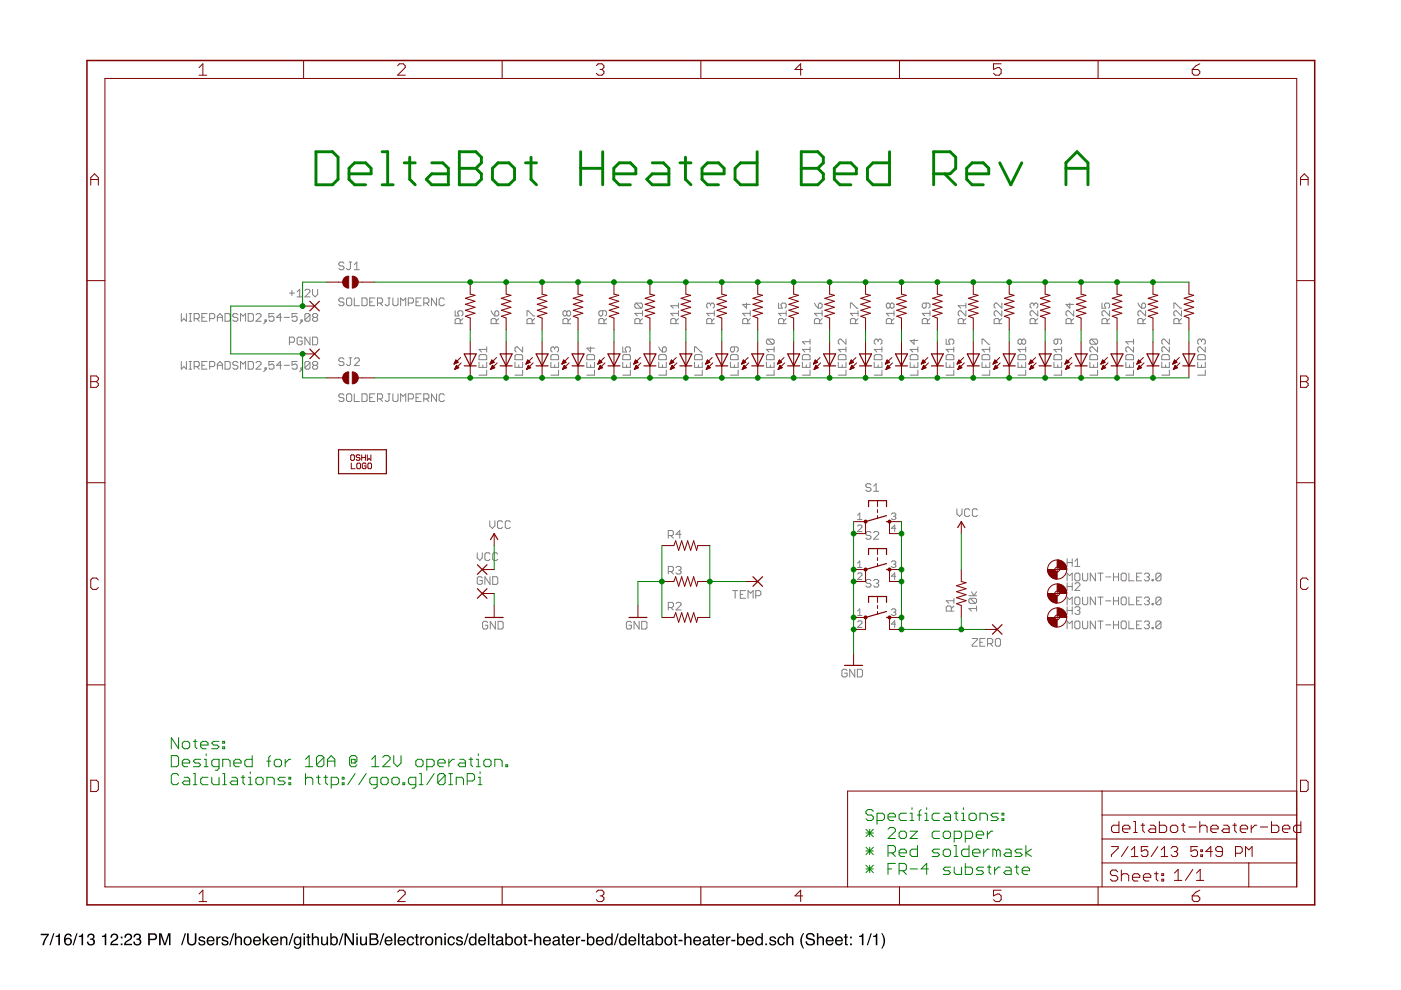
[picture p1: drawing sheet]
<svg xmlns="http://www.w3.org/2000/svg" width="297mm" height="210mm" viewBox="0 0 297 210" stroke-linecap="round" stroke-linejoin="round" font-family="sans-serif">
<path d="M8.6 198h1.8v.2l-.8 1.3-.3 .9h-.3l.2-.7 .8-1.4h-1.4zM11.3 197.9h.2l-.8 2.5h-.2zM11.8 198.4l.5-.1 .2-.4h.2v2.5h-.3v-1.7h-.6zM14 198.1a.73 .73 0 0 1 .7-.2 .73 .73 0 0 1 .5 .7h-.3a.51 .51 0 0 0-.6-.4 .51 .51 0 0 0-.4 .7v.2a.82 .82 0 0 1 1.2 .1 .82 .82 0 0 1-.3 1.2 .82 .82 0 0 1-1.1-.4l-.1-1.2zM13.9 199.6a.55 .55 0 0 0 1.1 0 .55 .55 0 0 0-1.1 0zM16.2 197.9h.3l-.8 2.5h-.3zM16.7 198.4l.5-.1 .2-.4h.2v2.5h-.3v-1.7h-.6zM18.8 198.1a.72 .72 0 0 1 1-.1 .72 .72 0 0 1 0 1l-.1 .1a.8 .8 0 0 1 .2 1.2 .8 .8 0 0 1-1.1 .1l-.4-.8h.3a.51 .51 0 0 0 .5 .7 .51 .51 0 0 0 .6-.5 .51 .51 0 0 0-.6-.5l-.1-.3a.45 .45 0 0 0 .6-.3 .45 .45 0 0 0-.3-.5 .45 .45 0 0 0-.5 .2l-.1 .3h-.3zM21.6 198.4l.5-.1 .2-.4h.2v2.5h-.3v-1.7h-.6zM23.7 198.1a.81 .81 0 0 1 1.3 .2 .81 .81 0 0 1-.6 1.2l-.7 .6h1.4v.3h-1.7a1.39 1.39 0 0 1 1.1-1.3 .5 .5 0 0 0 .2-.6 .5 .5 0 0 0-.7-.3 .5 .5 0 0 0-.3 .6h-.3zM25.6 198.6h.4v.4h-.4zM25.6 200h.4v.4h-.4zM26.7 198.1a.81 .81 0 0 1 1.2 .2 .81 .81 0 0 1-.5 1.2l-.7 .6h1.3v.3h-1.7a1.39 1.39 0 0 1 1.1-1.3 .5 .5 0 0 0 .2-.6 .5 .5 0 0 0-.6-.3 .5 .5 0 0 0-.3 .6h-.3zM28.6 198.1a.72 .72 0 0 1 1-.1 .72 .72 0 0 1 .1 1l-.1 .1a.8 .8 0 0 1 .2 1.2 .8 .8 0 0 1-1.2 .1l-.4-.8h.4a.51 .51 0 0 0 .4 .7 .51 .51 0 0 0 .6-.5 .51 .51 0 0 0-.6-.5v-.3a.45 .45 0 0 0 .5-.3 .45 .45 0 0 0-.2-.5 .45 .45 0 0 0-.6 .2l-.1 .3h-.3zM31.4 197.9h1.2a.73 .73 0 0 1 .7 .7 .73 .73 0 0 1-.7 .7h-.8v1.1h-.4zM31.8 198.2v.8h.6a.45 .45 0 0 0 .6-.4 .45 .45 0 0 0-.6-.4zM33.7 197.9h.5l.7 2.1 .8-2.1h.5v2.5h-.4v-2.1l-.7 2.1h-.3l-.8-2.1 .1 2.1h-.4zM39.2 197.9h.2l-.8 2.5h-.2zM39.7 197.9h.3v1.5a.65 .65 0 0 0 .7 .8 .65 .65 0 0 0 .6-.8v-1.5h.3v1.4a1.01 1.01 0 0 1-.9 1.2 1.01 1.01 0 0 1-1-1.2zM42.3 198.7a.74 .74 0 0 1 1.2 .4h-.3a.39 .39 0 0 0-.4-.3 .39 .39 0 0 0-.4 .3l.2 .2a.79 .79 0 0 1 .9 .7 .8 .8 0 0 1-.8 .5 .8 .8 0 0 1-.7-.7h.3a.45 .45 0 0 0 .5 .4 .45 .45 0 0 0 .4-.4l-.1-.1a.93 .93 0 0 1-1-.8zM44 198.8a.85 .85 0 0 1 1.1-.2 .85 .85 0 0 1 .4 1h-1.4a.53 .53 0 0 0 .4 .6 .53 .53 0 0 0 .7-.4h.3a.9 .9 0 0 1-1.3 .6 .9 .9 0 0 1-.3-1.4zM44.3 198.9l-.2 .4h1.1l-.4-.5zM45.9 198.6h.3v.3l.3-.4h.3v.4a.5 .5 0 0 0-.6 .4v1.1h-.3zM47.2 198.7a.74 .74 0 0 1 1.2 .4h-.3a.39 .39 0 0 0-.4-.3 .39 .39 0 0 0-.4 .3l.2 .2a.79 .79 0 0 1 .9 .7 .8 .8 0 0 1-.8 .5 .8 .8 0 0 1-.7-.7h.3a.45 .45 0 0 0 .5 .4 .45 .45 0 0 0 .4-.4l-.1-.1a.93 .93 0 0 1-1-.8zM49.4 197.9h.3l-.8 2.5h-.3zM49.8 197.9h.3v.9a.65 .65 0 0 1 .8-.3 .65 .65 0 0 1 .4 .7v1.2h-.3v-1.2a.46 .46 0 0 0-.6-.4 .46 .46 0 0 0-.3 .6v1h-.3zM52.2 198.9a.66 .66 0 0 0-.2 .9 .66 .66 0 0 0 .9 .2 .67 .67 0 0 0 .1-.9 .67 .67 0 0 0-.8-.2zM51.9 198.8a.92 .92 0 0 1 1.2 .1 .92 .92 0 0 1 0 1.2 .92 .92 0 0 1-1.2 .1l-.3-.7zM53.9 198.8a.85 .85 0 0 1 1-.2 .85 .85 0 0 1 .4 1h-1.3a.53 .53 0 0 0 .4 .6 .53 .53 0 0 0 .6-.4h.3a.9 .9 0 0 1-1.3 .6 .9 .9 0 0 1-.3-1.4zM54.1 198.9l-.1 .4h1l-.3-.5zM55.7 197.9h.3v1.4l.8-.7h.4l-.7 .6 .7 1.2h-.4l-.6-.9-.2 .2v.7h-.3zM57.6 198.8a.85 .85 0 0 1 1-.2 .85 .85 0 0 1 .4 1h-1.3a.53 .53 0 0 0 .4 .6 .53 .53 0 0 0 .6-.4h.3a.9 .9 0 0 1-1.3 .6 .9 .9 0 0 1-.2-1.4zM57.9 198.9l-.2 .4h1l-.3-.5zM59.4 198.6h.3v.2a.66 .66 0 0 1 .8-.3 .66 .66 0 0 1 .4 .7v1.2h-.3v-1.2a.46 .46 0 0 0-.5-.4 .46 .46 0 0 0-.4 .6v1h-.3zM62 197.9h.2l-.8 2.5h-.2zM62.5 198.8l.5-.3 .6 .3v-.2h.3v1.7a.81 .81 0 0 1-.6 .9 .81 .81 0 0 1-1-.6h.3a.53 .53 0 0 0 .7 .3 .53 .53 0 0 0 .3-.8 .8 .8 0 0 1-1.1 .2 .8 .8 0 0 1-.2-1.1zM62.7 198.9a.65 .65 0 0 0-.1 .9 .65 .65 0 0 0 .8 .2 .64 .64 0 0 0 .2-.8 .64 .64 0 0 0-.9-.3zM64.3 198.6h.4v1.8h-.4zM64.3 197.9h.4v.3h-.4zM65.2 198h.3v.6h.3v.2h-.3v1.2l.3 .2v.2a.44 .44 0 0 1-.6-.4v-1.2h-.3v-.2h.3zM66.1 197.9h.3v.9a.65 .65 0 0 1 .8-.3 .65 .65 0 0 1 .4 .7v1.2h-.3v-1.2a.46 .46 0 0 0-.6-.4 .46 .46 0 0 0-.3 .6v1h-.3zM68.1 198.6h.3v1.2a.47 .47 0 0 0 .6 .4 .47 .47 0 0 0 .2-.7v-.9h.4v1.8h-.3v-.3a.64 .64 0 0 1-.8 .3 .64 .64 0 0 1-.4-.6zM70 197.9h.3v.9a.81 .81 0 0 1 1.1-.1 .81 .81 0 0 1 .2 1 .73 .73 0 0 1-.5 .7 .73 .73 0 0 1-.8-.2v.2h-.3zM70.5 198.9a.64 .64 0 0 0-.2 .9 .64 .64 0 0 0 .9 .2 .65 .65 0 0 0 .1-.9 .65 .65 0 0 0-.8-.2zM72.6 197.9h.2l-.8 2.5h-.2zM73 197.9h.4l1.3 2v-2h.3v2.5h-.3l-1.3-2v2h-.4zM75.5 198.6h.4v1.8h-.4zM75.5 197.9h.4v.3h-.4zM76.3 198.6h.3v1.2a.47 .47 0 0 0 .7 .4 .47 .47 0 0 0 .2-.7v-.9h.3v1.8h-.3v-.3a.64 .64 0 0 1-.7 .3 .64 .64 0 0 1-.5-.6zM78.7 198.2v.7h.6a.41 .41 0 0 0 .5-.4 .41 .41 0 0 0-.5-.3zM78.7 199.2v.9h.7a.46 .46 0 0 0 .5-.5 .46 .46 0 0 0-.6-.4zM78.3 197.9h1.1a.63 .63 0 0 1 .7 .4 .63 .63 0 0 1-.3 .7 .72 .72 0 0 1 .5 .9 .72 .72 0 0 1-.9 .5h-1.1zM81.2 197.9h.3l-.8 2.5h-.3zM81.8 198.8a.85 .85 0 0 1 1-.2 .85 .85 0 0 1 .4 1h-1.3a.53 .53 0 0 0 .4 .6 .53 .53 0 0 0 .6-.4h.3a.9 .9 0 0 1-1.3 .6 .9 .9 0 0 1-.3-1.4zM82 198.9l-.1 .4h1l-.3-.5zM83.6 197.9h.3v2.5h-.3zM84.5 198.8a.85 .85 0 0 1 1.1-.2 .85 .85 0 0 1 .4 1h-1.4a.53 .53 0 0 0 .4 .6 .53 .53 0 0 0 .6-.4h.3a.9 .9 0 0 1-1.2 .6 .9 .9 0 0 1-.3-1.4zM84.8 198.9l-.2 .4h1l-.3-.5zM86.5 198.8a.76 .76 0 0 1 .8-.3 .76 .76 0 0 1 .5 .7h-.3a.51 .51 0 0 0-.7-.4 .51 .51 0 0 0-.2 .7 .49 .49 0 0 0 .3 .7 .49 .49 0 0 0 .6-.4h.3a.83 .83 0 0 1-1.1 .6 .83 .83 0 0 1-.4-1.2zM88.2 198h.3v.6h.3v.2h-.3v1.2l.3 .2v.2a.44 .44 0 0 1-.6-.4v-1.2h-.3v-.2h.3zM89.1 198.6h.3v.3l.3-.4h.3v.4a.5 .5 0 0 0-.6 .4v1.1h-.3zM90.7 198.9a.66 .66 0 0 0-.2 .9 .66 .66 0 0 0 .9 .2 .67 .67 0 0 0 .1-.9 .67 .67 0 0 0-.8-.2zM90.4 198.8a.92 .92 0 0 1 1.2 .1 .92 .92 0 0 1 0 1.2 .92 .92 0 0 1-1.2 .1l-.2-.7zM92.2 198.6h.3v.2a.66 .66 0 0 1 .8-.3 .66 .66 0 0 1 .4 .7v1.2h-.3v-1.2a.46 .46 0 0 0-.5-.4 .46 .46 0 0 0-.3 .6v1h-.4zM94.2 198.6h.3v1.8h-.3zM94.2 197.9h.3v.3h-.3zM95.1 198.8a.76 .76 0 0 1 .8-.3 .76 .76 0 0 1 .6 .7h-.4a.51 .51 0 0 0-.6-.4 .51 .51 0 0 0-.3 .7 .49 .49 0 0 0 .4 .7 .49 .49 0 0 0 .5-.4h.4a.83 .83 0 0 1-1.1 .6 .83 .83 0 0 1-.5-1.2zM96.9 198.7a.74 .74 0 0 1 1.2 .4h-.3a.39 .39 0 0 0-.4-.3 .39 .39 0 0 0-.4 .3l.2 .2a.79 .79 0 0 1 1 .7 .8 .8 0 0 1-.9 .5 .8 .8 0 0 1-.7-.7h.3a.45 .45 0 0 0 .5 .4 .45 .45 0 0 0 .4-.4v-.1a.93 .93 0 0 1-1.1-.8zM99.1 197.9h.3l-.8 2.5h-.3zM99.9 199a.64 .64 0 0 0-.2 .8 .64 .64 0 0 0 .9 .2 .64 .64 0 0 0 .1-.9 .64 .64 0 0 0-.8-.1zM99.7 198.7l.7-.2 .3 .3v-.9h.3v2.5h-.3v-.3a.8 .8 0 0 1-1 .2 .8 .8 0 0 1-.3-1zM101.6 198.8a.85 .85 0 0 1 1-.2 .85 .85 0 0 1 .5 1h-1.4a.53 .53 0 0 0 .4 .6 .53 .53 0 0 0 .6-.4h.3a.9 .9 0 0 1-1.3 .6 .9 .9 0 0 1-.2-1.4zM101.9 198.9l-.2 .4h1l-.3-.5zM103.5 197.9h.3v2.5h-.3zM104.3 198h.3v.6h.3v.2h-.3v1.2l.3 .2v.2a.44 .44 0 0 1-.6-.4v-1.2h-.3v-.2h.3zM105.5 199.8a.44 .44 0 0 0 .6 .4 .44 .44 0 0 0 .2-.7zM105.3 198.8a.8 .8 0 0 1 1.4 .2v1.1l.2 .1v.2h-.4l-.1-.2a.63 .63 0 0 1-1 .2 .63 .63 0 0 1 0-1l.9-.2a.42 .42 0 0 0-.3-.5 .42 .42 0 0 0-.5 .4h-.3zM107.2 197.9h.3v.9a.81 .81 0 0 1 1-.1 .81 .81 0 0 1 .3 1 .73 .73 0 0 1-.5 .7 .73 .73 0 0 1-.9-.2v.2h-.2zM107.6 198.9a.64 .64 0 0 0-.1 .9 .64 .64 0 0 0 .8 .2 .65 .65 0 0 0 .1-.9 .65 .65 0 0 0-.8-.2zM109.6 198.9a.66 .66 0 0 0-.3 .9 .66 .66 0 0 0 1 .2 .67 .67 0 0 0 .1-.9 .67 .67 0 0 0-.8-.2zM109.3 198.8a.92 .92 0 0 1 1.2 .1 .92 .92 0 0 1 0 1.2 .92 .92 0 0 1-1.3 .1l-.2-.7zM111.2 198h.3v.6h.3v.2h-.3v1.2l.3 .2v.2a.44 .44 0 0 1-.6-.4v-1.2h-.3v-.2h.3zM112 199.3h.9v.3h-.9zM113.3 197.9h.3v.9a.65 .65 0 0 1 .7-.3 .65 .65 0 0 1 .5 .7v1.2h-.3v-1.2a.46 .46 0 0 0-.6-.4 .46 .46 0 0 0-.3 .6v1h-.3zM115.4 198.8a.85 .85 0 0 1 1-.2 .85 .85 0 0 1 .4 1h-1.3a.53 .53 0 0 0 .4 .6 .53 .53 0 0 0 .6-.4h.3a.9 .9 0 0 1-1.3 .6 .9 .9 0 0 1-.3-1.4zM115.6 198.9l-.1 .4h1l-.3-.5zM117.5 199.8a.44 .44 0 0 0 .5 .4 .44 .44 0 0 0 .3-.7zM117.3 198.8a.8 .8 0 0 1 1.4 .2v1.1l.2 .1v.2h-.4l-.1-.2a.63 .63 0 0 1-1 .2 .63 .63 0 0 1 0-1l.9-.2a.42 .42 0 0 0-.4-.5 .42 .42 0 0 0-.4 .4h-.3zM119.2 198h.3v.6h.3v.2h-.3v1.2l.3 .2v.2a.44 .44 0 0 1-.6-.4v-1.2h-.2v-.2h.2zM120.3 198.8a.85 .85 0 0 1 1-.2 .85 .85 0 0 1 .4 1h-1.3a.53 .53 0 0 0 .4 .6 .53 .53 0 0 0 .6-.4h.3a.9 .9 0 0 1-1.3 .6 .9 .9 0 0 1-.3-1.4zM120.5 198.9l-.1 .4h1l-.3-.5zM122.1 198.6h.3v.3l.3-.4h.3v.4a.5 .5 0 0 0-.6 .4v1.1h-.3zM123.2 199.3h.9v.3h-.9zM124.4 197.9h.3v.9a.81 .81 0 0 1 1.1-.1 .81 .81 0 0 1 .2 1 .73 .73 0 0 1-.5 .7 .73 .73 0 0 1-.8-.2v.2h-.3zM124.9 198.9a.64 .64 0 0 0-.2 .9 .64 .64 0 0 0 .9 .2 .65 .65 0 0 0 .1-.9 .65 .65 0 0 0-.8-.2zM126.6 198.8a.85 .85 0 0 1 1-.2 .85 .85 0 0 1 .4 1h-1.3a.53 .53 0 0 0 .4 .6 .53 .53 0 0 0 .6-.4h.3a.9 .9 0 0 1-1.3 .6 .9 .9 0 0 1-.3-1.4zM126.8 198.9l-.1 .4h1l-.3-.5zM128.7 199a.64 .64 0 0 0-.1 .8 .64 .64 0 0 0 .9 .2 .64 .64 0 0 0 .1-.9 .64 .64 0 0 0-.9-.1zM128.6 198.7l.7-.2 .3 .3v-.9h.3v2.5h-.3v-.3a.8 .8 0 0 1-1.1 .2 .8 .8 0 0 1-.2-1zM130.9 197.9h.3l-.8 2.5h-.3zM131.7 199a.64 .64 0 0 0-.1 .8 .64 .64 0 0 0 .8 .2 .64 .64 0 0 0 .1-.9 .64 .64 0 0 0-.8-.1zM131.6 198.7l.6-.2 .4 .3v-.9h.3v2.5h-.3v-.3a.8 .8 0 0 1-1.1 .2 .8 .8 0 0 1-.3-1zM133.4 198.8a.85 .85 0 0 1 1.1-.2 .85 .85 0 0 1 .4 1h-1.4a.53 .53 0 0 0 .4 .6 .53 .53 0 0 0 .7-.4h.3a.9 .9 0 0 1-1.3 .6 .9 .9 0 0 1-.3-1.4zM133.7 198.9l-.2 .4h1.1l-.4-.5zM135.3 197.9h.3v2.5h-.3zM136.1 198h.3v.6h.3v.2h-.3v1.2l.3 .2v.2a.44 .44 0 0 1-.6-.4v-1.2h-.2v-.2h.2zM137.3 199.8a.44 .44 0 0 0 .6 .4 .44 .44 0 0 0 .2-.7zM137.2 198.8a.8 .8 0 0 1 1.3 .2v1.1l.2 .1v.2h-.3l-.2-.2a.63 .63 0 0 1-1 .2 .63 .63 0 0 1 0-1l1-.2a.42 .42 0 0 0-.4-.5 .42 .42 0 0 0-.5 .4h-.2zM139 197.9h.3v.9a.81 .81 0 0 1 1.1-.1 .81 .81 0 0 1 .2 1 .73 .73 0 0 1-.5 .7 .73 .73 0 0 1-.8-.2v.2h-.3zM139.4 198.9a.64 .64 0 0 0-.1 .9 .64 .64 0 0 0 .9 .2 .65 .65 0 0 0 .1-.9 .65 .65 0 0 0-.9-.2zM141.4 198.9a.66 .66 0 0 0-.2 .9 .66 .66 0 0 0 .9 .2 .67 .67 0 0 0 .1-.9 .67 .67 0 0 0-.8-.2zM141.1 198.8a.92 .92 0 0 1 1.2 .1 .92 .92 0 0 1 0 1.2 .92 .92 0 0 1-1.2 .1l-.3-.7zM143 198h.3v.6h.3v.2h-.3v1.2l.3 .2v.2a.44 .44 0 0 1-.6-.4v-1.2h-.2v-.2h.2zM143.8 199.3h.9v.3h-.9zM145.1 197.9h.3v.9a.65 .65 0 0 1 .8-.3 .65 .65 0 0 1 .4 .7v1.2h-.3v-1.2a.46 .46 0 0 0-.6-.4 .46 .46 0 0 0-.3 .6v1h-.3zM147.2 198.8a.85 .85 0 0 1 1-.2 .85 .85 0 0 1 .5 1h-1.4a.53 .53 0 0 0 .4 .6 .53 .53 0 0 0 .6-.4h.3a.9 .9 0 0 1-1.3 .6 .9 .9 0 0 1-.2-1.4zM147.5 198.9l-.2 .4h1l-.3-.5zM149.3 199.8a.44 .44 0 0 0 .6 .4 .44 .44 0 0 0 .2-.7zM149.1 198.8a.8 .8 0 0 1 1.4 .2v1.1l.2 .1v.2h-.4l-.1-.2a.63 .63 0 0 1-1 .2 .63 .63 0 0 1 0-1l1-.2a.42 .42 0 0 0-.4-.5 .42 .42 0 0 0-.5 .4h-.3zM151.1 198h.3v.6h.3v.2h-.3v1.2l.3 .2v.2a.44 .44 0 0 1-.6-.4v-1.2h-.3v-.2h.3zM152.1 198.8a.85 .85 0 0 1 1.1-.2 .85 .85 0 0 1 .4 1h-1.4a.53 .53 0 0 0 .4 .6 .53 .53 0 0 0 .6-.4h.3a.9 .9 0 0 1-1.2 .6 .9 .9 0 0 1-.3-1.4zM152.4 198.9l-.2 .4h1l-.3-.5zM154 198.6h.2v.3l.4-.4h.3v.4a.5 .5 0 0 0-.6 .4v1.1h-.3zM155 199.3h.9v.3h-.9zM156.3 197.9h.3v.9a.81 .81 0 0 1 1-.1 .81 .81 0 0 1 .3 1 .73 .73 0 0 1-.5 .7 .73 .73 0 0 1-.8-.2v.2h-.3zM156.7 198.9a.64 .64 0 0 0-.1 .9 .64 .64 0 0 0 .9 .2 .65 .65 0 0 0 0-.9 .65 .65 0 0 0-.8-.2zM158.4 198.8a.85 .85 0 0 1 1-.2 .85 .85 0 0 1 .4 1h-1.3a.53 .53 0 0 0 .4 .6 .53 .53 0 0 0 .6-.4h.3a.9 .9 0 0 1-1.3 .6 .9 .9 0 0 1-.2-1.4zM158.7 198.9l-.2 .4h1l-.3-.5zM160.6 199a.64 .64 0 0 0-.1 .8 .64 .64 0 0 0 .8 .2 .64 .64 0 0 0 .1-.9 .64 .64 0 0 0-.8-.1zM160.5 198.7l.6-.2 .3 .3v-.9h.3v2.5h-.2v-.3a.8 .8 0 0 1-1.1 .2 .8 .8 0 0 1-.3-1zM162.3 200h.3v.4h-.3zM163.3 198.7a.74 .74 0 0 1 1.2 .4h-.3a.39 .39 0 0 0-.4-.3 .39 .39 0 0 0-.3 .3l.1 .2a.79 .79 0 0 1 1 .7 .8 .8 0 0 1-.9 .5 .8 .8 0 0 1-.6-.7h.3a.45 .45 0 0 0 .4 .4 .45 .45 0 0 0 .5-.4l-.1-.1a.93 .93 0 0 1-1.1-.8zM165.1 198.8a.76 .76 0 0 1 .8-.3 .76 .76 0 0 1 .5 .7h-.3a.51 .51 0 0 0-.7-.4 .51 .51 0 0 0-.2 .7 .49 .49 0 0 0 .3 .7 .49 .49 0 0 0 .6-.4h.3a.83 .83 0 0 1-1.1 .6 .83 .83 0 0 1-.5-1.2zM166.7 197.9h.3v.9a.65 .65 0 0 1 .8-.3 .65 .65 0 0 1 .4 .7v1.2h-.3v-1.2a.46 .46 0 0 0-.6-.4 .46 .46 0 0 0-.3 .6v1h-.3zM170.3 197.8h.2a3.1 3.1 0 0 0 0 3.3h-.2a2.6 2.6 0 0 1 0-3.3zM171.1 198a1 1 0 0 1 1.6 .6h-.3a.59 .59 0 0 0-.6-.5 .59 .59 0 0 0-.6 .6l.2 .1a1.22 1.22 0 0 1 1.4 .9 1.03 1.03 0 0 1-1.1 .8 1.03 1.03 0 0 1-.9-.9h.3a.67 .67 0 0 0 .7 .6 .67 .67 0 0 0 .6-.6l-.1-.1a2.06 2.06 0 0 1-1.4-.7v-.4zM173.2 197.9h.3v.9a.65 .65 0 0 1 .8-.3 .65 .65 0 0 1 .4 .7v1.2h-.3v-1.2a.46 .46 0 0 0-.6-.4 .46 .46 0 0 0-.3 .6v1h-.3zM175.3 198.8a.85 .85 0 0 1 1-.2 .85 .85 0 0 1 .4 1h-1.3a.53 .53 0 0 0 .4 .6 .53 .53 0 0 0 .6-.4h.3a.9 .9 0 0 1-1.3 .6 .9 .9 0 0 1-.2-1.4zM175.6 198.9l-.2 .4h1l-.3-.5zM177.3 198.8a.85 .85 0 0 1 1-.2 .85 .85 0 0 1 .4 1h-1.3a.53 .53 0 0 0 .4 .6 .53 .53 0 0 0 .6-.4h.3a.9 .9 0 0 1-1.3 .6 .9 .9 0 0 1-.3-1.4zM177.5 198.9l-.1 .4h1l-.3-.5zM179.2 198h.3v.6h.3v.2h-.3v1.2l.3 .2v.2a.44 .44 0 0 1-.6-.4v-1.2h-.3v-.2h.3zM180.2 198.6h.4v.4h-.4zM180.2 200h.4v.4h-.4zM182.1 198.4l.5-.1 .2-.4h.3v2.5h-.4v-1.7h-.6zM184.6 197.9h.2l-.8 2.5h-.2zM185.1 198.4l.5-.1 .2-.4h.2v2.5h-.3v-1.7h-.6zM186.8 197.8h.3l.3 .6a2.54 2.54 0 0 1-.3 2.7h-.3a3.1 3.1 0 0 0 0-3.3z" fill-rule="evenodd" fill="#000"/>
<g fill="none" stroke="#808080" stroke-width=".21">
<path d="M72.9 55.8l-.2-.2h-.6l-.3 .2v.3l.3 .3h.6l.2 .2v.3l-.2 .3h-.6l-.3-.3M74 55.6h.6M74.3 55.6v1.3l-.3 .3h-.3l-.2-.3M75.1 57.2h1.1M75.1 56.1l.5-.5v1.6M38.4 66.5v1.6l.6-.5 .5 .5v-1.6M38.4 76.6v1.7l.6-.6 .5 .6v-1.7M40.1 78.3h.5M40.1 76.6h.5M40.1 68.1h.5M40.1 66.5h.5M40.3 66.5v1.6"/>
<path d="M40.3 76.6v1.7M41.2 77.7h.8l.2-.3v-.5l-.2-.3h-.8v1.7M41.2 67.6h.8l.2-.3v-.5l-.2-.3h-.8v1.6M41.7 77.7l.5 .6M41.7 67.6l.5 .5M42.8 77.4h.5M42.8 67.3h.5M43.9 76.6h-1.1v1.7h1.1M43.9 66.5h-1.1v1.6h1.1M44.4 77.7h.9l.2-.3v-.5l-.2-.3h-.9v1.7M44.4 67.6h.9l.2-.3v-.5l-.2-.3h-.9v1.6M46.1 77.4h1.1"/>
<path d="M46.1 68.1v-1.1l.5-.5 .6 .5v1.1M46.1 78.3v-1.1l.5-.6 .6 .6v1.1M46.1 67.3h1.1M47.7 76.6h.8l.3 .3v1.1l-.3 .3h-.8zM47.7 66.5h.8l.3 .3v1l-.3 .3h-.8zM50.4 76.9l-.2-.3h-.6l-.2 .3v.3l.2 .2h.6l.2 .3v.3l-.2 .3h-.6l-.2-.3M50.4 66.8l-.2-.3h-.6l-.2 .3v.2l.2 .3h.6l.2 .3v.2l-.2 .3h-.6l-.2-.3M51 68.1v-1.6l.5 .5 .6-.5v1.6M51 78.3v-1.7l.5 .6 .6-.6v1.7M52.6 76.6h.8l.3 .3v1.1l-.3 .3h-.8zM52.6 66.5h.8l.3 .3v1l-.3 .3h-.8zM54.3 76.9l.2-.3h.6l.3 .3v.3l-1.1 1.1h1.1"/>
<path d="M54.3 66.8l.2-.3h.6l.3 .3v.2l-1.1 1.1h1.1M56.2 78h.3v.3h-.3zM56.2 67.8h.3v.3h-.3zM56.5 78.3l-.6 .5M56.5 68.1l-.6 .6M58.1 76.6h-1.1v.8l.8-.2 .3 .2v.6l-.3 .3h-.5l-.3-.3M58.1 66.5h-1.1v.8l.8-.3 .3 .3v.5l-.3 .3h-.5l-.3-.3M59.7 77.4h-1.1l.8-.8v1.7M59.7 67.3h-1.1l.8-.8v1.6M60.3 77.4h1.1M60.3 67.3h1.1M61.4 72.6h.8l.2-.3v-.5l-.2-.3h-.8v1.6"/>
<path d="M61.4 62.1h1M61.9 61.6v1.1M63 76.6h-1.1v.8l.8-.2 .3 .2v.6l-.3 .3h-.5l-.3-.3M63 66.5h-1.1v.8l.8-.3 .3 .3v.5l-.3 .3h-.5l-.3-.3M63 61.9l.5-.6v1.6M63 62.9h1.1M63.8 78h.3v.3h-.3zM63.8 67.8h.3v.3h-.3zM64.1 71.8l-.3-.3h-.5l-.3 .3v1l.3 .3h.5l.3-.3v-.5h-.6M64.1 78.3l-.6 .5M64.1 68.1l-.6 .6M64.6 61.6l.3-.3h.5l.3 .3v.3l-1.1 1h1.1"/>
<path d="M65.7 76.9v1.1l-.3 .3h-.5l-.3-.3M65.7 76.9l-.3-.3h-.5l-.3 .3v1.1M65.7 66.8l-.3-.3h-.5l-.3 .3v1M65.7 71.5v1.6l-1.1-1.6v1.6M65.7 66.8v1l-.3 .3h-.5l-.3-.3M65.7 76.9l-1.1 1.1M65.7 66.8l-1.1 1M66.3 61.3v1.1l.5 .5 .6-.5v-1.1M66.3 71.5h.8l.3 .3v1l-.3 .3h-.8zM66.5 77.4l-.2 .3v.3l.2 .3h.6l.3-.3v-.3l-.3-.3M66.5 77.4l-.2-.2v-.3l.2-.3h.6l.3 .3v.3l-.3 .2M66.5 77.4h.6"/>
<path d="M66.5 67.3l-.2-.3v-.2l.2-.3h.6l.3 .3v.2l-.3 .3M66.5 67.3l-.2 .3v.2l.2 .3h.6l.3-.3v-.2l-.3-.3M66.5 67.3h.6M72.9 63.5l-.2-.3h-.6l-.3 .3v.2l.3 .3h.6l.2 .3v.2l-.2 .3h-.6l-.3-.3M72.9 76.2l-.2-.3h-.6l-.3 .3v.2l.3 .3h.6l.2 .3v.2l-.2 .3h-.6l-.3-.3M73.7 63.2h.6l.3 .3v1l-.3 .3h-.6l-.2-.3v-1zM74 75.9h.6M74.3 75.9v1.3l-.3 .3h-.3l-.2-.3M75.1 63.2v1.6h1.1M75.1 76.2l.3-.3h.5l.3 .3v.2l-1.1 1.1h1.1M76.8 63.2h.8l.2 .3v1l-.2 .3h-.8zM78.4 64h.5"/>
<path d="M79.5 63.2h-1.1v1.6h1.1M80 64.3h.8l.3-.3v-.5l-.3-.3h-.8v1.6M80.6 64.3l.5 .5M82.2 63.2h.5M82.5 63.2v1.3l-.3 .3h-.3l-.2-.3M83.3 63.2v1.3l.3 .3h.5l.3-.3v-1.3M84.9 64.8v-1.6l.6 .5 .5-.5v1.6M86.6 64.3h.8l.3-.3v-.5l-.3-.3h-.8v1.6M88.2 64h.6M89.3 63.2h-1.1v1.6h1.1M89.9 64.3h.8l.2-.3v-.5l-.2-.3h-.8v1.6M90.4 64.3l.5 .5"/>
<path d="M92.6 63.2v1.6l-1.1-1.6v1.6M94.2 63.5l-.3-.3h-.5l-.3 .3v1l.3 .3h.5l.3-.3M96.5 65.9v1.1h.8l-.3-.6v-.2l.3-.3h.6l.2 .3v.5l-.2 .3M97.6 68.6v-.8l-.3-.3h-.5l-.3 .3v.8h1.6M98.1 67.5l-.5 .6M101.6 75.5l.2-.3h1.1l.3 .3v.8h-1.6zM101.6 76.8v1.1h1.6v-1.1M102.4 77.4v.5M103.2 78.5v1h-1.6M103.2 73.6v1M103.2 74.1h-1.6l.5 .5M104.1 65.9l.8 1.1"/>
<path d="M104.9 66.2l.3-.3h.3l.2 .3v.5l-.2 .3h-.6zM105.2 68.6v-.8l-.3-.3h-.5l-.3 .3v.8h1.6M105.7 67.5l-.5 .6M109.2 76.8v1.1h1.6v-1.1M109.2 75.5l.3-.3h1l.3 .3v.8h-1.6zM110 77.4v.5M110.8 78.5v1h-1.6M110.8 73.6v1l-1.1-1h-.2l-.3 .2v.6l.3 .2M111.7 67v-1.1h.3l1.1 1.1h.3M112.8 68.6v-.8l-.3-.3h-.5l-.3 .3v.8h1.7M113.4 67.5l-.6 .6M116.8 76.8v1.1h1.6v-1.1"/>
<path d="M116.8 75.5l.3-.3h1.1l.2 .3v.8h-1.6zM117.6 73.8l-.3-.2h-.2l-.3 .2v.6l.3 .2M117.6 73.8l.3-.2h.3l.2 .2v.6l-.2 .2M117.6 73.8v.3M117.6 77.4v.5M118.4 78.5v1h-1.6M120.2 66.2l-.3-.3h-.3l-.2 .3v.5l.2 .3h.3l.3-.3M120.2 66.2l.2-.3h.3l.3 .3v.5l-.3 .3h-.3l-.2-.3M120.2 66.2v.5M120.4 68.6v-.8l-.2-.3h-.6l-.2 .3v.8h1.6M121 67.5l-.6 .6M124.4 76.8v1.1h1.6v-1.1"/>
<path d="M124.7 75.2h1.1l.2 .3v.8h-1.6v-.8zM125.2 73.6v1l-.8-.8h1.6M125.2 77.4v.5M126 78.5v1h-1.6M127.8 65.9v.8l-.3 .3h-.2l-.3-.3v-.5l.3-.3h1l.3 .3v.5l-.3 .3M128.1 68.6v-.8l-.3-.3h-.5l-.3 .3v.8h1.6M128.6 67.5l-.5 .6M132 76.8v1.1h1.6v-1.1M132 73.6v1h.8l-.2-.8 .2-.2h.6l.2 .2v.6l-.2 .2M132.3 75.2h1.1l.2 .3v.8h-1.6v-.8zM132.8 77.4v.5M133.6 78.5v1h-1.6"/>
<path d="M134.9 64.3h1.1l.2 .2v.6l-.2 .2M134.9 64.3l1.1 1M134.9 64.3l-.3 .2v.6l.3 .2h1.1M135.7 68.6v-.8l-.3-.3h-.5l-.3 .3v.8h1.6M136.2 66.4h-1.6l.5 .6M136.2 67.5l-.5 .6M136.2 65.9v1.1M139.7 76.8v1.1h1.6v-1.1M139.7 73.6l.2 .5 .6 .5M139.9 75.2h1.1l.3 .3v.8h-1.6v-.8zM140.5 73.8l.2-.2h.3l.3 .2v.6l-.3 .2h-.5zM140.5 77.4v.5"/>
<path d="M141.3 78.5v1h-1.6M143.3 68.6v-.8l-.3-.3h-.5l-.3 .3v.8h1.6M143.8 66.4h-1.6l.5 .6M143.8 64.8h-1.6l.5 .5M143.8 67.5l-.5 .6M143.8 64.3v1M143.8 65.9v1.1M147.3 76.8v1.1h1.6v-1.1M147.3 75.5l.2-.3h1.1l.3 .3v.8h-1.6zM147.3 74.6v-1h.2l1.1 1h.3M148.1 77.4v.5M148.9 78.5v1h-1.6"/>
<path d="M150.6 64.5l-.2-.2h-.3l-.3 .2v.6l.3 .2M150.6 64.5l.3-.2h.3l.2 .2v.6l-.2 .2M150.6 64.5v.3M150.9 68.6v-.8l-.3-.3h-.5l-.3 .3v.8h1.6M151.4 66.4h-1.6l.6 .6M151.4 67.5l-.5 .6M151.4 65.9v1.1M154.9 76.8v1.1h1.6v-1.1M154.9 75.5l.3-.3h1l.3 .3v.8h-1.6zM155.7 73.6v.8l-.3 .2h-.2l-.3-.2v-.6l.3-.2h1l.3 .2v.6l-.3 .2M155.7 77.4v.5M156.5 78.5v1h-1.6"/>
<path d="M158.3 64.3v1l-.8-.8h1.6M158.5 68.6v-.8l-.2-.3h-.6l-.2 .3v.8h1.6M159.1 66.4h-1.6l.5 .6M159.1 67.5l-.6 .6M159.1 65.9v1.1M162.5 76.8v1.1h1.6v-1.1M162.5 75.5l.3-.3h1.1l.2 .3v.8h-1.6zM162.8 71.9h1.1l.2 .3v.5l-.2 .3M162.8 71.9l-.3 .3v.5l.3 .3h1.1M162.8 71.9l1.1 1.1M163.3 77.4v.5M164.1 78.5v1h-1.6"/>
<path d="M164.1 74.1h-1.6l.5 .5M164.1 73.6v1M165.1 64.3v1h.8l-.3-.8 .3-.2h.5l.3 .2v.6l-.3 .2M166.2 68.6v-.8l-.3-.3h-.6l-.2 .3v.8h1.6M166.7 66.4h-1.6l.5 .6M166.7 67.5l-.5 .6M166.7 65.9v1.1M170.1 76.8v1.1h1.6v-1.1M170.1 75.5l.3-.3h1.1l.2 .3v.8h-1.6zM170.9 77.4v.5M171.7 78.5v1h-1.6M171.7 74.1h-1.6l.6 .5"/>
<path d="M171.7 71.9v1.1M171.7 73.6v1M171.7 72.5h-1.6l.6 .5M172.7 64.3l.3 .5 .5 .5M173.8 64.3h.2l.3 .2v.6l-.3 .2h-.5v-.8zM173.8 68.6v-.8l-.3-.3h-.5l-.3 .3v.8h1.6M174.3 66.4h-1.6l.5 .6M174.3 67.5l-.5 .6M174.3 65.9v1.1M177.7 76.8v1.1h1.7v-1.1M177.7 75.5l.3-.3h1.1l.3 .3v.8h-1.7zM178.6 77.4v.5"/>
<path d="M179.4 78.5v1h-1.7M179.4 74.1h-1.7l.6 .5M179.4 71.9v1.1l-1.1-1.1h-.3l-.3 .3v.5l.3 .3M179.4 73.6v1M180.3 65.3v-1h.3l1.1 1h.2M181.4 68.6v-.8l-.3-.3h-.5l-.3 .3v.8h1.6M181.9 66.4h-1.6l.5 .6M181.9 67.5l-.5 .6M181.9 65.9v1.1M185.4 76.8v1.1h1.6v-1.1M185.4 75.5l.2-.3h1.1l.3 .3v.8h-1.6zM186.2 72.2l-.3-.3h-.3l-.2 .3v.5l.2 .3"/>
<path d="M186.2 72.2l.2-.3h.3l.3 .3v.5l-.3 .3M186.2 72.2v.3M186.2 77.4v.5M187 78.5v1h-1.6M187 74.1h-1.6l.5 .5M187 73.6v1M188.7 64.5l-.2-.2h-.3l-.3 .2v.6l.3 .2h.3l.2-.2M188.7 64.5l.3-.2h.3l.2 .2v.6l-.2 .2h-.3l-.3-.2M188.7 64.5v.6M189 68.6v-.8l-.3-.3h-.5l-.3 .3v.8h1.6M189.5 66.4h-1.6l.6 .6M189.5 67.5l-.5 .6"/>
<path d="M189.5 65.9v1.1M193 76.8v1.1h1.6v-1.1M193 75.5l.3-.3h1l.3 .3v.8h-1.6zM193.8 71.9v1.1l-.8-.8h1.6M193.8 77.4v.5M194.6 78.5v1h-1.6M194.6 74.1h-1.6l.5 .5M194.6 73.6v1M196.4 64.3v.8l-.3 .2h-.3l-.3-.2v-.6l.3-.2h1.1l.3 .2v.6l-.3 .2M196.6 68.6v-.8l-.2-.3h-.6l-.3 .3v.8h1.7M197.2 66.4h-1.7l.6 .6M197.2 67.5l-.6 .6"/>
<path d="M197.2 65.9v1.1M200.6 76.8v1.1h1.6v-1.1M200.6 75.5l.3-.3h1.1l.2 .3v.8h-1.6zM200.6 71.9v1.1h.8l-.3-.8 .3-.3h.6l.2 .3v.5l-.2 .3M201.4 77.4v.5M202.2 78.5v1h-1.6M202.2 74.1h-1.6l.5 .5M202.2 73.6v1M204.2 68.6v-.8l-.2-.3h-.6l-.2 .3v.8h1.6M204.8 64.8h-1.6l.5 .5M204.8 65.9v1.1l-1.1-1.1h-.3l-.2 .3v.5l.2 .3M204.8 67.5l-.6 .6"/>
<path d="M204.8 64.3v1M208.2 76.8v1.1h1.6v-1.1M208.2 75.5l.3-.3h1.1l.2 .3v.8h-1.6zM208.2 73v-1.1h.3l1.1 1.1h.2M209 77.4v.5M209.8 78.5v1h-1.6M209.8 74.1h-1.6l.6 .5M209.8 73.6v1M211.9 68.6v-.8l-.3-.3h-.5l-.3 .3v.8h1.6M212.4 64.3v1l-1.1-1h-.2l-.3 .2v.6l.3 .2M212.4 65.9v1.1l-1.1-1.1h-.2l-.3 .3v.5l.3 .3M212.4 67.5l-.5 .6"/>
<path d="M215.8 76.8v1.1h1.7v-1.1M215.8 75.5l.3-.3h1.1l.3 .3v.8h-1.7zM216.6 72.2l-.2-.3h-.3l-.3 .3v.5l.3 .3h.3l.2-.3M216.6 72.2l.3-.3h.3l.3 .3v.5l-.3 .3h-.3l-.3-.3M216.6 72.2v.5M216.6 77.4v.5M217.5 78.5v1h-1.7M217.5 74.1h-1.7l.6 .5M217.5 73.6v1M219.2 64.5l-.3-.2h-.2l-.3 .2v.6l.3 .2M219.2 64.5l.3-.2h.3l.2 .2v.6l-.2 .2M219.2 64.5v.3"/>
<path d="M219.5 68.6v-.8l-.3-.3h-.5l-.3 .3v.8h1.6M220 65.9v1.1l-1.1-1.1h-.2l-.3 .3v.5l.3 .3M220 67.5l-.5 .6M223.5 76.8v1.1h1.6v-1.1M223.5 75.5l.2-.3h1.1l.3 .3v.8h-1.6zM224.3 71.9v.8l-.3 .3h-.3l-.2-.3v-.5l.2-.3h1.1l.3 .3v.5l-.3 .3M224.3 77.4v.5M225.1 78.5v1h-1.6M225.1 74.1h-1.6l.5 .5M225.1 73.6v1M226.8 64.3v1l-.8-.8h1.6M227.1 68.6v-.8l-.3-.3h-.5l-.3 .3v.8h1.6"/>
<path d="M227.6 65.9v1.1l-1-1.1h-.3l-.3 .3v.5l.3 .3M227.6 67.5l-.5 .6M231.1 76.8v1.1h1.6v-1.1M231.1 75.5l.3-.3h1l.3 .3v.8h-1.6zM231.4 71.9l-.3 .3v.5l.3 .3h1M231.4 71.9h1l.3 .3v.5l-.3 .3M231.4 71.9l1 1.1M231.9 77.4v.5M232.7 78.5v1h-1.6M232.7 73.6v1l-1.1-1h-.2l-.3 .2v.6l.3 .2M233.6 64.3v1h.8l-.2-.5v-.3l.2-.2h.6l.3 .2v.6l-.3 .2M234.7 68.6v-.8l-.3-.3h-.5l-.3 .3v.8h1.7"/>
<path d="M235.3 65.9v1.1l-1.1-1.1h-.3l-.3 .3v.5l.3 .3M235.3 67.5l-.6 .6M238.7 76.8v1.1h1.6v-1.1M238.7 75.5l.3-.3h1.1l.2 .3v.8h-1.6zM239.5 77.4v.5M240.3 78.5v1h-1.6M240.3 73.6v1l-1.1-1h-.2l-.3 .2v.6l.3 .2M240.3 72.5h-1.6l.5 .5M240.3 71.9v1.1M241.3 64.3l.2 .5 .6 .5M242.1 64.5l.2-.2h.3l.3 .2v.6l-.3 .2h-.5zM242.3 68.6v-.8l-.2-.3h-.6l-.2 .3v.8h1.6"/>
<path d="M242.9 65.9v1.1l-1.1-1.1h-.3l-.2 .3v.5l.2 .3M242.9 67.5l-.6 .6M246.3 76.8v1.1h1.6v-1.1M246.6 75.2h1.1l.2 .3v.8h-1.6v-.8zM247.1 77.4v.5M247.9 78.5v1h-1.6M247.9 73.6v1l-1.1-1h-.2l-.3 .2v.6l.3 .2M247.9 71.9v1.1l-1.1-1.1h-.2l-.3 .3v.5l.3 .3M248.9 65.3v-1h.3l1 1h.3M250 68.6v-.8l-.3-.3h-.5l-.3 .3v.8h1.6M250.5 65.9v1.1l-1.1-1.1h-.2l-.3 .3v.5l.3 .3M250.5 67.5l-.5 .6"/>
<path d="M253.9 76.8v1.1h1.6v-1.1M254.2 75.2h1.1l.2 .3v.8h-1.6v-.8zM254.7 72.2l-.2-.3h-.3l-.3 .3v.5l.3 .3M254.7 72.2l.3-.3h.3l.2 .3v.5l-.2 .3M254.7 72.2v.3M254.7 77.4v.5M255.5 78.5v1h-1.6M255.5 73.6v1l-1-1h-.3l-.3 .2v.6l.3 .2M72.9 83.8l-.2-.3h-.6l-.3 .3v.2l.3 .3h.6l.2 .3v.3l-.2 .2h-.6l-.3-.2M73.7 83.5h.6l.3 .3v1.1l-.3 .2h-.6l-.2-.2v-1.1zM75.1 83.5v1.6h1.1M76.8 83.5h.8l.2 .3v1.1l-.2 .2h-.8z"/>
<path d="M78.4 84.3h.5M79.5 83.5h-1.1v1.6h1.1M80 84.6h.8l.3-.3v-.5l-.3-.3h-.8v1.6M80.6 84.6l.5 .5M82.2 83.5h.5M82.5 83.5v1.4l-.3 .2h-.3l-.2-.2M83.3 83.5v1.4l.3 .2h.5l.3-.2v-1.4M84.9 85.1v-1.6l.6 .5 .5-.5v1.6M86.6 84.6h.8l.3-.3v-.5l-.3-.3h-.8v1.6M88.2 84.3h.6M89.3 83.5h-1.1v1.6h1.1M89.9 84.6h.8l.2-.3v-.5l-.2-.3h-.8v1.6"/>
<path d="M90.4 84.6l.5 .5M92.6 83.5v1.6l-1.1-1.6v1.6M94.2 83.8l-.3-.3h-.5l-.3 .3v1.1l.3 .2h.5l.3-.2M101.2 117.2v1.1l.5 .5 .6-.5v-1.1M103.8 110.4v1.1l.6 .5 .5-.5v-1.1M103.9 117.5l-.3-.3h-.5l-.3 .3v1.1l.3 .2h.5l.3-.2M105.5 117.5l-.2-.3h-.6l-.2 .3v1.1l.2 .2h.6l.2-.2M106.6 110.7l-.3-.3h-.6l-.2 .3v1.1l.2 .2h.6l.3-.2M108.2 110.7l-.3-.3h-.5l-.3 .3v1.1l.3 .2h.5l.3-.2M141.7 113.6h.8l.3-.3v-.5l-.3-.3h-.8v1.6M142.2 113.6l.6 .5M144.4 113.3h-1.1l.8-.8v1.6"/>
<path d="M181.8 109.2l.5-.4v1.4M181.8 119.4l.5-.5v1.4M181.8 110.2h1M181.8 111.5l.3-.2h.4l.3 .2v.3l-1 .9h1M184.7 102.8l-.3-.2h-.5l-.3 .2v.3l.3 .3h.5l.3 .2v.3l-.3 .3h-.5l-.3-.3M184.7 113l-.3-.3h-.5l-.3 .3v.2l.3 .3h.5l.3 .3v.3l-.3 .2h-.5l-.3-.2M185.2 104.2h1.1M185.2 103.1l.6-.5v1.6M185.2 113l.3-.3h.5l.3 .3v.2l-1.1 1.1h1.1M189 109l.2-.2h.5l.2 .2-.2 .5M189 119.2l.2-.3h.5l.2 .3-.2 .4M189.5 109.5h.2"/>
<path d="M189.5 119.6h.2M189.7 109.5l.2 .2-.2 .5h-.5l-.2-.3M189.7 119.6l.2 .3-.2 .4h-.5l-.2-.2M189.9 112h-.9l.7-.7v1.4M202.9 107.9v1.1l.5 .5 .6-.5v-1.1M205.6 108.1l-.3-.2h-.5l-.3 .2v1.1l.3 .3h.5l.3-.3M207.2 108.1l-.2-.2h-.6l-.2 .2v1.1l.2 .3h.6l.2-.3M226.3 118.5v1.6M226.3 119.3h1M227.3 118.5v1.6M227.9 119l.5-.5v1.6M102.3 122.6l-.3-.3h-.5l-.3 .3v1l.3 .3h.5l.3-.3v-.5h-.6"/>
<path d="M103.4 132l-.3-.3h-.5l-.3 .3v1.1l.3 .3h.5l.3-.3v-.5h-.5M103.9 122.3v1.6l-1.1-1.6v1.6M104.5 122.3h.8l.2 .3v1l-.2 .3h-.8zM105 131.7v1.7l-1.1-1.7v1.7M105.6 131.7h.8l.3 .3v1.1l-.3 .3h-.8zM133.9 132l-.3-.3h-.5l-.3 .3v1.1l.3 .3h.5l.3-.3v-.5h-.6M135.5 131.7v1.7l-1.1-1.7v1.7M136.1 131.7h.8l.3 .3v1.1l-.3 .3h-.8zM141.7 121.2h.8l.3-.3v-.5l-.3-.3h-.8v1.6M141.7 128.8h.8l.3-.3v-.5l-.3-.3h-.8v1.6M142.2 128.8l.6 .5M142.2 121.2l.6 .5"/>
<path d="M143.3 120.4l.3-.3h.5l.3 .3v.2l-.3 .3M143.3 128l.3-.3h.5l.3 .3v.2l-1.1 1.1h1.1M143.9 120.9h.2M144.1 120.9l.3 .3v.3l-.3 .2h-.5l-.3-.2M155.3 125.2h1.1M155.9 125.2v1.7M157 126h.5M158.1 125.2h-1.1v1.7h1.1M158.6 126.9v-1.7l.5 .6 .6-.6v1.7M160.2 126.3h.8l.3-.3v-.5l-.3-.3h-.8v1.7M181.8 121.7l.3-.2h.4l.3 .2v.2l-1 1h1M181.8 131.9l.3-.3h.4l.3 .3v.2l-1 .9h1"/>
<path d="M181.8 129.6l.5-.5v1.4M181.8 120.3h1M181.8 130.5h1M184.7 123.1l-.3-.2h-.5l-.3 .2v.3l.3 .3h.5l.3 .3v.2l-.3 .3h-.5l-.3-.3M185.2 123.1l.3-.2h.5l.3 .2v.3l-.3 .3M185.8 123.7h.2M186 123.7l.3 .3v.2l-.3 .3h-.5l-.3-.3M189 129.3l.2-.2h.5l.2 .2-.2 .5M189.5 129.8h.2M189.7 129.8l.2 .2-.2 .5h-.5l-.2-.2M189.9 122.2h-.9l.7-.7v1.4M189.9 132.3h-.9l.7-.7v1.4"/>
<path d="M201.7 129.6v-.8l-.3-.3h-.5l-.3 .3v.8h1.6M202.2 128.5l-.5 .5M202.2 127.4h-1.6l.6 .5M202.2 126.9v1M205.4 126.3h1.7M205.7 126.9l-.3 .2v.6l.3 .2h1.1M205.7 126.9h1.1l.3 .2v.6l-.3 .2M205.7 126.9l1.1 1M206 125.5l.5 .8 .6-.8M206.1 135.4h1.1v.3l-1.1 1v.3h1.1M207.1 129h-1.7l.6 .6M207.1 128.5v1.1"/>
<path d="M207.8 136.2h.5M208.8 135.4h-1v1.6h1M209.4 136.5h.8l.3-.3v-.5l-.3-.3h-.8v1.6M209.9 136.5l.6 .5M211.3 135.4h.5l.3 .3v1l-.3 .3h-.5l-.3-.3v-1zM226.3 123.1v-1.6l.5 .5 .5-.5v1.6M226.3 123.5v1.7M226.3 128.2v-1.6l.5 .5 .5-.5v1.6M226.3 128.6v1.7M226.3 133.3v-1.6l.5 .5 .5-.5v1.6M226.3 124.4h1M226.3 129.4h1"/>
<path d="M227.3 123.5v1.7M227.3 128.6v1.7M227.9 131.9l.3-.2h.5l.3 .2v1.1l-.3 .3h-.5l-.3-.3zM227.9 123.8l.3-.3h.5l.3 .3v.3l-1.1 1.1h1.1M227.9 128.9l.3-.3h.5l.3 .3v.3l-.3 .2M227.9 120.1h1.1M228.2 121.5h.5l.3 .3v1.1l-.3 .2h-.5l-.3-.2v-1.1zM228.2 126.6h.5l.3 .3v1.1l-.3 .2h-.5l-.3-.2v-1.1zM228.4 129.4h.3M228.7 129.4l.3 .3v.3l-.3 .3h-.5l-.3-.3M229.5 121.5v1.4l.3 .2h.5l.3-.2v-1.4M229.5 126.6v1.4l.3 .2h.5l.3-.2v-1.4"/>
<path d="M229.5 131.7v1.3l.3 .3h.5l.3-.3v-1.3M232.2 121.5v1.6l-1-1.6v1.6M232.2 126.6v1.6l-1-1.6v1.6M232.2 131.7v1.6l-1-1.6v1.6M232.8 121.5h1.1M232.8 126.6h1.1M232.8 131.7h1.1M233.3 121.5v1.6M233.3 126.6v1.6M233.3 131.7v1.6M234.4 122.3h1.1M234.4 127.4h1.1"/>
<path d="M234.4 132.5h1.1M236.1 122.3h1.1M236.1 121.5v1.6M236.1 126.6v1.6M236.1 131.7v1.6M236.1 127.4h1.1M236.1 132.5h1.1M237.2 121.5v1.6M237.2 126.6v1.6M237.2 131.7v1.6M237.7 131.9l.3-.2h.5l.3 .2v1.1l-.3 .3h-.5l-.3-.3zM238 121.5h.5l.3 .3v1.1l-.3 .2h-.5l-.3-.2v-1.1z"/>
<path d="M238 126.6h.5l.3 .3v1.1l-.3 .2h-.5l-.3-.2v-1.1zM239.4 121.5v1.6h1M239.4 126.6v1.6h1M239.4 131.7v1.6h1M241 122.3h.5M241 127.4h.5M241 132.5h.5M242.1 121.5h-1.1v1.6h1.1M242.1 126.6h-1.1v1.6h1.1M242.1 131.7h-1.1v1.6h1.1M242.6 121.8l.3-.3h.5l.3 .3v.2l-.3 .3M242.6 126.9l.3-.3h.5l.3 .3v.2l-.3 .3"/>
<path d="M242.6 131.9l.3-.2h.5l.3 .2v.3l-.3 .3M243.2 122.3h.2M243.2 127.4h.2M243.2 132.5h.2M243.4 122.3l.3 .3v.3l-.3 .2h-.5l-.3-.2M243.4 127.4l.3 .3v.3l-.3 .2h-.5l-.3-.2M243.4 132.5l.3 .3v.2l-.3 .3h-.5l-.3-.3M244.3 122.9h.2v.2h-.2zM244.3 128h.2v.2h-.2zM244.3 133h.2v.3h-.2zM246.1 121.8l-.2-.3h-.6l-.2 .3v1.1M246.1 121.8v1.1l-.2 .2h-.6l-.2-.2"/>
<path d="M246.1 126.9l-.2-.3h-.6l-.2 .3v1.1M246.1 131.9l-.2-.2h-.6l-.2 .2v1.1M246.1 126.9v1.1l-.2 .2h-.6l-.2-.2M246.1 131.9v1.1l-.2 .3h-.6l-.2-.3M246.1 121.8l-1 1.1M246.1 126.9l-1 1.1M246.1 131.9l-1 1.1M179.6 142.2l-.3-.3h-.5l-.3 .3v1.1l.3 .2h.5l.3-.2v-.6h-.6M181.2 141.9v1.6l-1.1-1.6v1.6M181.8 141.9h.8l.3 .3v1.1l-.3 .2h-.8z"/>
</g>
<g fill="#800000" stroke="#800000" stroke-width=".21">
<path d="M224.1 118.7a2 2 0 0 1 2.1 2.1h-1.6v-.3l-.5-.3z" fill-rule="evenodd"/>
<path d="M222.1 120.8h1.5l.1 .3 .4 .2v1.5a2.04 2.04 0 0 1-2-2z" fill-rule="evenodd"/>
<path d="M224.1 123.8a2 2 0 0 1 2.1 2h-1.6v-.3l-.5-.2z" fill-rule="evenodd"/>
<path d="M222.1 125.8h1.5l.1 .3 .4 .2v1.6a2.04 2.04 0 0 1-2-2.1z" fill-rule="evenodd"/>
<path d="M224.1 128.9a2 2 0 0 1 2.1 2h-1.6l-.2-.4-.3-.1z" fill-rule="evenodd"/>
<path d="M222.1 130.9h1.5l.1 .3 .4 .2v1.5a2.04 2.04 0 0 1-2-2z" fill-rule="evenodd"/>
<path d="M74.7 58.5a1.27 1.27 0 0 1 1.3 1.3 1.27 1.27 0 0 1-1.3 1.3z" fill-rule="evenodd"/>
<path d="M73 59l.5-.4 .4-.1v2.6a1.27 1.27 0 0 1-1.1-.8 1.27 1.27 0 0 1 .2-1.3z" fill-rule="evenodd"/>
<path d="M74.7 78.8a1.27 1.27 0 0 1 1.3 1.3 1.27 1.27 0 0 1-1.3 1.3z" fill-rule="evenodd"/>
<path d="M73 79.3l.5-.4 .4-.1v2.6a1.27 1.27 0 0 1-1.1-.8 1.27 1.27 0 0 1 .2-1.3z" fill-rule="evenodd"/>
<circle cx="183.5" cy="110.6" r=".33"/>
<circle cx="188.6" cy="110.6" r=".33"/>
<circle cx="183.5" cy="120.8" r=".33"/>
<circle cx="188.6" cy="120.8" r=".33"/>
<circle cx="183.5" cy="130.9" r=".33"/>
<circle cx="188.6" cy="130.9" r=".33"/>
</g>
<g fill="none" stroke="#800000" stroke-width=".21">
<path d="M22.2 16.6h252.7v171.4h-252.7zM42.2 14.3l.8-.8v2.4M42.2 15.9h1.6M64.4 12.8v3.8M84.3 13.9l.4-.4h.8l.4 .4v.4l-1.6 1.6h1.6M106.5 12.8v3.8M126.4 13.9l.4-.4h.8l.4 .4v.4l-.4 .4M127.2 14.7h.4M127.6 14.7l.4 .4v.4l-.4 .4h-.8l-.4-.4M148.6 12.8v3.8M170.2 14.7h-1.6l1.2-1.2v2.4M190.7 12.8v3.8"/>
<path d="M212.3 13.5h-1.6v1.2l.8-.4h.4l.4 .4v.8l-.4 .4h-.8l-.4-.4M232.8 12.8v3.8M252.8 14.7h1.2l.4 .4v.4l-.4 .4h-.8l-.4-.4zM254.4 13.5l-.8 .4-.8 .8M19.2 39.3v-1.6l.8-.8 .8 .8v1.6M19.2 38.1h1.6M275.7 38.1h1.6M275.7 39.3v-1.6l.8-.8 .8 .8v1.6M18.4 59.5h3.8M69.2 59.8h3.5M76 59.8h3.4M99.7 59.8v2.6l1 .2-2 .6 2 .7-2 .6 2 .7-2 .6 2 .6-2 .7 1 .3v2.6"/>
<path d="M107.3 59.8v2.6l1 .2-2 .6 2 .7-2 .6 2 .7-2 .6 2 .6-2 .7 1 .3v2.6M114.9 59.8v2.6l1.1 .2-2.1 .6 2.1 .7-2.1 .6 2.1 .7-2.1 .6 2.1 .6-2.1 .7 1 .3v2.6M122.6 59.8v2.6l1 .2-2.1 .6 2.1 .7-2.1 .6 2.1 .7-2.1 .6 2.1 .6-2.1 .7 1.1 .3v2.6M130.2 59.8v2.6l1 .2-2 .6 2 .7-2 .6 2 .7-2 .6 2 .6-2 .7 1 .3v2.6M137.8 59.8v2.6l1 .2-2 .6 2 .7-2 .6 2 .7-2 .6 2 .6-2 .7 1 .3v2.6M145.4 59.8v2.6l1 .2-2 .6 2 .7-2 .6 2 .7-2 .6 2 .6-2 .7 1 .3v2.6M153 59.8v2.6l1.1 .2-2.1 .6 2.1 .7-2.1 .6 2.1 .7-2.1 .6 2.1 .6-2.1 .7 1 .3v2.6M160.7 59.8v2.6l1 .2-2.1 .6 2.1 .7-2.1 .6 2.1 .7-2.1 .6 2.1 .6-2.1 .7 1.1 .3v2.6M168.3 59.8v2.6l1 .2-2 .6 2 .7-2 .6 2 .7-2 .6 2 .6-2 .7 1 .3v2.6M175.9 59.8v2.6l1 .2-2 .6 2 .7-2 .6 2 .7-2 .6 2 .6-2 .7 1 .3v2.6M183.5 59.8v2.6l1 .2-2 .6 2 .7-2 .6 2 .7-2 .6 2 .6-2 .7 1 .3v2.6M191.1 59.8v2.6l1.1 .2-2.1 .6 2.1 .7-2.1 .6 2.1 .7-2.1 .6 2.1 .6-2.1 .7 1 .3v2.6"/>
<path d="M198.7 59.8v2.6l1 .2-2 .6 2 .7-2 .6 2 .7-2 .6 2 .6-2 .7 1 .3v2.6M206.4 59.8v2.6l1 .2-2.1 .6 2.1 .7-2.1 .6 2.1 .7-2.1 .6 2.1 .6-2.1 .7 1.1 .3v2.6M214 59.8v2.6l1 .2-2 .6 2 .7-2 .6 2 .7-2 .6 2 .6-2 .7 1 .3v2.6M221.6 59.8v2.6l1 .2-2 .6 2 .7-2 .6 2 .7-2 .6 2 .6-2 .7 1 .3v2.6M229.2 59.8v2.6l1 .2-2 .6 2 .7-2 .6 2 .7-2 .6 2 .6-2 .7 1 .3v2.6M236.8 59.8v2.6l1 .2-2 .6 2 .7-2 .6 2 .7-2 .6 2 .6-2 .7 1 .3v2.6M244.5 59.8v2.6l1 .2-2.1 .6 2.1 .7-2.1 .6 2.1 .7-2.1 .6 2.1 .6-2.1 .7 1.1 .3v2.6M252.1 59.8v2.6l1 .2-2 .6 2 .7-2 .6 2 .7-2 .6 2 .6-2 .7 1 .3v2.6M274.9 59.5h3.8M19.2 79.7h1.2l.4 .4v.4l-.4 .4 .4 .4v.4l-.4 .4h-1.2zM64.2 75h2.5M64.2 64.9h2.5"/>
<path d="M96.3 77.2h.1M96.4 77h.3M96.4 76.9h.6M96.5 76.8h.6M96.5 78.2h.1M96.5 76.7h.5M96.5 78.1h.4M96.5 78h.7M96.6 76.5h.3M96.6 76.4h.2M96.6 77.9h.6M96.6 77.7h.5"/>
<path d="M96.7 77.6h.3M96.8 77.5h.1M96.8 77.4l.5 .6-.9 .3zM97.2 76.8l-.6-.5-.3 .9M97.2 76.8l-.9 .4M97.7 75.8l-1.4 1.4M97.8 76.9l-1.4 1.4M99.7 72.5v7.6M103.9 77.2h.1M104 77h.3M104 76.9h.6M104.1 78.2h.2"/>
<path d="M104.1 76.8h.7M104.1 76.7h.5M104.1 78.1h.5M104.2 78h.6M104.2 76.5h.3M104.2 76.4h.2M104.2 77.9h.6M104.3 77.7h.4M104.3 76.3l.5 .5-.9 .4zM104.3 77.6h.3M104.4 77.5h.1M104.4 77.4l.5 .6-.9 .3z"/>
<path d="M105.3 75.8l-1.4 1.4M105.4 76.9l-1.4 1.4M107.3 72.5v7.6M111.5 77.2h.1M111.6 77h.3M111.6 76.9h.6M111.7 78.2h.2M111.7 76.8h.7M111.7 76.7h.5M111.7 78.1h.5M111.8 76.5h.3M111.8 78h.7"/>
<path d="M111.8 76.4h.2M111.8 77.9h.6M111.9 77.7h.4M112 77.6h.2M112 77.5h.1M112 77.4l.5 .6-.9 .3zM112.4 76.8l-.5-.5-.4 .9M112.4 76.8l-.9 .4M112.9 75.8l-1.4 1.4M113 76.9l-1.4 1.4M114.9 72.5v7.6M119.1 77.2h.2"/>
<path d="M119.2 77h.3M119.3 76.9h.5M119.3 78.2h.2M119.3 76.8h.7M119.4 76.7h.5M119.4 78.1h.4M119.4 76.5h.3M119.4 78h.7M119.5 76.4h.1M119.5 77.9h.6M119.5 77.7h.4M119.6 77.6h.2"/>
<path d="M119.6 77.5h.1M119.6 77.4l.5 .6-.8 .3zM120 76.8l-.5-.5-.4 .9M120 76.8l-.9 .4M120.5 75.8l-1.4 1.4M120.6 76.9l-1.3 1.4M122.6 72.5v7.6M126.8 77.2h.1M126.8 77h.3M126.9 76.9h.5M126.9 76.8h.7M126.9 78.2h.2"/>
<path d="M127 76.7h.5M127 78.1h.4M127 76.5h.4M127 78h.7M127.1 76.4h.1M127.1 77.9h.6M127.1 77.7h.5M127.2 77.6h.2M127.2 77.5h.1M127.3 77.4l.5 .6-.9 .3zM127.6 76.8l-.5-.5-.4 .9M127.6 76.8l-.9 .4"/>
<path d="M128.1 75.8l-1.4 1.4M128.3 76.9l-1.4 1.4M130.2 72.5v7.6M134.4 77.2h.1M134.5 77h.3M134.5 76.9h.5M134.5 76.8h.7M134.5 78.2h.2M134.6 76.7h.5M134.6 78.1h.4M134.6 76.5h.4M134.6 78h.7"/>
<path d="M134.7 76.4h.2M134.7 77.9h.6M134.7 77.7h.5M134.7 76.3l.6 .5-.9 .4zM134.8 77.6h.2M134.9 77.5h.1M134.9 77.4l.5 .6-.9 .3zM135.8 75.8l-1.4 1.4M135.9 76.9l-1.4 1.4M137.8 72.5v7.6M142 77.2h.1M142 77h.4"/>
<path d="M142.1 76.9h.6M142.2 76.8h.6M142.2 78.2h.2M142.2 76.7h.5M142.2 78.1h.4M142.3 76.5h.3M142.3 78h.6M142.3 77.9h.6M142.3 76.4h.2M142.4 77.7h.4M142.4 76.3l.5 .5-.9 .4zM142.4 77.6h.3"/>
<path d="M142.5 77.5h.1M142.5 77.4l.5 .6-.9 .3zM143.4 75.8l-1.4 1.4M143.5 76.9l-1.4 1.4M145.4 72.5v7.6M149.6 77.2h.1M149.7 77h.3M149.7 76.9h.6M149.8 76.8h.7M149.8 78.2h.2M149.8 76.7h.5M149.8 78.1h.5"/>
<path d="M149.9 76.5h.3M149.9 78h.6M149.9 77.9h.6M149.9 76.4h.2M150 77.7h.4M150 76.3l.5 .5-.9 .4zM150 77.6h.3M150.1 77.5h.1M150.1 77.4l.5 .6-.9 .3zM151 75.8l-1.4 1.4M151.1 76.9l-1.4 1.4M153 72.5v7.6"/>
<path d="M157.2 77.2h.1M157.3 77h.3M157.4 76.9h.5M157.4 76.8h.7M157.4 78.2h.2M157.4 78.1h.5M157.5 76.7h.5M157.5 76.5h.3M157.5 78h.7M157.5 77.9h.7M157.6 76.4h.1M157.6 77.7h.4"/>
<path d="M157.6 76.3l.5 .5-.9 .4zM157.6 77.6h.3M157.7 77.5h.1M157.7 77.4l.5 .6-.8 .3zM158.6 75.8l-1.4 1.4M158.7 76.9l-1.3 1.4M160.7 72.5v7.6M164.9 77.2h.1M164.9 77h.3M165 76.9h.5M165 76.8h.7M165 78.2h.2"/>
<path d="M165.1 78.1h.4M165.1 76.7h.5M165.1 76.5h.4M165.1 78h.7M165.2 76.4h.1M165.2 77.9h.6M165.2 77.7h.5M165.2 76.3l.5 .5-.9 .4zM165.3 77.6h.2M165.3 77.5h.1M165.4 77.4l.5 .6-.9 .3zM166.2 75.8l-1.4 1.4"/>
<path d="M166.4 76.9l-1.4 1.4M168.3 72.5v7.6M172.5 77.2h.1M172.5 77h.4M172.6 76.9h.5M172.6 76.8h.7M172.6 78.2h.2M172.7 78.1h.4M172.7 76.7h.5M172.7 76.5h.4M172.7 78h.7M172.8 76.4h.2"/>
<path d="M172.8 77.9h.6M172.8 77.7h.5M172.8 76.3l.6 .5-.9 .4zM172.9 77.6h.2M173 77.5h.1M173 77.4l.5 .6-.9 .3zM173.9 75.8l-1.4 1.4M174 76.9l-1.4 1.4M175.9 72.5v7.6M180.1 77.2h.1M180.1 77h.4M180.2 76.9h.6"/>
<path d="M180.3 76.8h.6M180.3 78.2h.2M180.3 76.7h.5M180.3 78.1h.4M180.4 76.5h.3M180.4 78h.6M180.4 76.4h.2M180.4 77.9h.6M180.5 77.7h.4M180.5 77.6h.3M180.6 77.5h.1M180.6 77.4l.5 .6-.9 .3z"/>
<path d="M181 76.8l-.5-.5-.4 .9M181 76.8l-.9 .4M181.5 75.8l-1.4 1.4M181.6 76.9l-1.4 1.4M183.5 72.5v7.6M187.7 77.2h.1M187.8 77h.3M187.8 76.9h.6M187.9 76.8h.7M187.9 78.2h.2M187.9 76.7h.5M187.9 78.1h.5"/>
<path d="M188 76.5h.3M188 78h.6M188 76.4h.2M188 77.9h.6M188.1 77.7h.4M188.1 76.3l.5 .5-.9 .4zM188.1 77.6h.3M188.2 77.5h.1M188.2 77.4l.5 .6-.9 .3zM189.1 75.8l-1.4 1.4M189.2 76.9l-1.4 1.4M191.1 72.5v7.6"/>
<path d="M195.3 77.2h.1M195.4 77h.3M195.4 76.9h.6M195.5 76.8h.7M195.5 78.2h.2M195.5 76.7h.5M195.5 78.1h.5M195.6 76.5h.3M195.6 78h.7M195.6 76.4h.2M195.6 77.9h.6M195.7 77.7h.4"/>
<path d="M195.7 76.3l.5 .5-.9 .4zM195.7 77.6h.3M195.8 77.5h.1M195.8 77.4l.5 .6-.8 .3zM196.7 75.8l-1.4 1.4M196.8 76.9l-1.3 1.4M198.7 72.5v7.6M203 77.2h.1M203 77h.3M203.1 76.9h.5M203.1 76.8h.7M203.1 78.2h.2"/>
<path d="M203.2 76.7h.5M203.2 78.1h.4M203.2 76.5h.4M203.2 78h.7M203.3 76.4h.1M203.3 77.9h.6M203.3 77.7h.5M203.4 77.6h.2M203.4 77.5h.1M203.4 77.4l.5 .6-.8 .3zM203.8 76.8l-.5-.5-.4 .9M203.8 76.8l-.9 .4"/>
<path d="M204.3 75.8l-1.4 1.4M204.4 76.9l-1.3 1.4M206.4 72.5v7.6M210.6 77.2h.1M210.6 77h.3M210.7 76.9h.5M210.7 76.8h.7M210.7 78.2h.2M210.8 76.7h.5M210.8 78.1h.4M210.8 78h.7M210.8 76.5h.4"/>
<path d="M210.9 76.4h.2M210.9 77.9h.6M210.9 77.7h.4M211 77.6h.2M211 77.5h.1M211.1 77.4l.5 .6-.9 .3zM211.4 76.8l-.5-.5-.4 .9M211.4 76.8l-.9 .4M211.9 75.8l-1.4 1.4M212.1 76.9l-1.4 1.4M214 72.5v7.6M218.2 77.2h.1"/>
<path d="M218.2 77h.4M218.3 76.9h.6M218.4 76.8h.6M218.4 78.2h.1M218.4 76.7h.5M218.4 78.1h.4M218.4 78h.7M218.5 76.5h.3M218.5 76.4h.2M218.5 77.9h.6M218.5 77.7h.5M218.5 76.3l.6 .5-.9 .4z"/>
<path d="M218.6 77.6h.3M218.7 77.5h.1M218.7 77.4l.5 .6-.9 .3zM219.6 75.8l-1.4 1.4M219.7 76.9l-1.4 1.4M221.6 72.5v7.6M225.8 77.2h.1M225.9 77h.3M225.9 76.9h.6M226 78.2h.2M226 76.8h.7M226 76.7h.5"/>
<path d="M226 78.1h.5M226.1 78h.6M226.1 76.5h.3M226.1 76.4h.2M226.1 77.9h.6M226.2 77.7h.4M226.2 77.6h.3M226.3 77.5h.1M226.3 77.4l.5 .6-.9 .3zM226.7 76.8l-.5-.5-.4 .9M226.7 76.8l-.9 .4M227.2 75.8l-1.4 1.4"/>
<path d="M227.3 76.9l-1.4 1.4M229.2 72.5v7.6M233.4 77.2h.1M233.5 77h.3M233.5 76.9h.6M233.6 78.2h.2M233.6 76.8h.7M233.6 76.7h.5M233.6 78.1h.5M233.7 76.5h.3M233.7 78h.7M233.7 76.4h.2"/>
<path d="M233.7 77.9h.6M233.8 77.7h.4M233.8 77.6h.3M233.9 77.5h.1M233.9 77.4l.5 .6-.9 .3zM234.3 76.8l-.5-.5-.4 .9M234.3 76.8l-.9 .4M234.8 75.8l-1.4 1.4M234.9 76.9l-1.4 1.4M236.8 72.5v7.6M241 77.2h.2M241.1 77h.3"/>
<path d="M241.2 76.9h.5M241.2 78.2h.2M241.2 76.8h.7M241.3 76.7h.5M241.3 78.1h.4M241.3 76.5h.3M241.3 78h.7M241.4 76.4h.1M241.4 77.9h.6M241.4 77.7h.4M241.5 77.6h.2M241.5 77.5h.1"/>
<path d="M241.5 77.4l.5 .6-.8 .3zM241.9 76.8l-.5-.5-.4 .9M241.9 76.8l-.9 .4M242.4 75.8l-1.4 1.4M242.5 76.9l-1.3 1.4M244.5 72.5v7.6M248.7 77.2h.1M248.7 77h.3M248.8 76.9h.5M248.8 76.8h.7M248.8 78.2h.2M248.9 76.7h.5"/>
<path d="M248.9 78.1h.4M248.9 76.5h.4M248.9 78h.7M249 76.4h.1M249 77.9h.6M249 77.7h.4M249 76.3l.5 .5-.9 .4zM249.1 77.6h.2M249.1 77.5h.1M249.2 77.4l.5 .6-.9 .3zM250 75.8l-1.4 1.4M250.2 76.9l-1.4 1.4"/>
<path d="M252.1 72.5v7.6M275.7 79.7h1.2l.4 .4v.4l-.4 .4 .4 .4v.4l-.4 .4h-1.2zM19.2 80.9h1.2M69.2 80.1h3.5M74.5 98.2v1.2h.8M74.5 96.4h.5l.1 .2v.8l-.1 .2h-.5l-.1-.2v-.8zM75.8 98.2h.4l.2 .2v.8l-.2 .2h-.4l-.2-.2v-.8zM76 80.1h3.4M76.3 96.6l-.2-.2h-.4l-.2 .2 .2 .4h.4l.2 .2-.2 .4h-.4l-.2-.2M76.7 97h.8M76.7 96.4v1.2M77.5 96.4v1.2"/>
<path d="M77.6 98.4l-.2-.2h-.4l-.2 .2v.8l.2 .2h.4l.2-.2v-.4h-.4M77.9 96.4v1.2l.4-.4 .3 .4v-1.2M78.2 98.2h.4l.2 .2v.8l-.2 .2h-.4l-.2-.2v-.8zM275.7 80.9h1.2M18.4 102.3h3.8M104.8 113.1v2.6M140.3 115.7h2.6l.4-1 .6 2 .6-2 .7 2 .6-2 .6 2 .7-2 .6 2 .3-1h2.5M181 110.6h2.5v2.5h-2.5M186.1 106.2v1.2M186.1 108.1v.6M186.1 109.3v.7M186.1 116.3v1.3"/>
<path d="M186.1 118.2v.7M186.1 119.5v.6M191.1 110.6h-2.5v2.5h2.5M203.8 110.6v2.5M274.9 102.3h3.8M20.8 123l-.4-.4h-.8l-.4 .4v1.6l.4 .4h.8l.4-.4M102.2 120.8h2.6M102.2 125.8h2.6M104.8 128.4v2.5M135.3 128.4v2.5M140.3 130.9h2.6l.4-1 .6 2 .6-2 .7 2 .6-2 .6 2 .7-2 .6 2 .3-1h2.5M140.3 123.3h2.6l.4-1 .6 2 .6-2 .7 2 .6-2 .6 2 .7-2 .6 2 .3-1h2.5"/>
<path d="M158.1 123.3h2.6M181 120.8h2.5v2.5h-2.5M181 130.9h2.5v2.6h-2.5M181 138.5v2.6M186.1 126.5v1.2M186.1 128.4v.6M186.1 129.6v.7M191.1 120.8h-2.5v2.5h2.5M191.1 130.9h-2.5v2.6h2.5M203.8 120.8v2.5l1 .2-2 .7 2 .6-2 .7 2 .6-2 .6 2 .7-2 .6 1 .4v2.5M208.9 133.5h2.5M223.6 120.8h1"/>
<path d="M223.6 125.8h1M223.6 130.9h1M224.1 120.2v1.1M224.1 125.3v1M224.1 130.4v1M277.3 123l-.4-.4h-.8l-.4 .4v1.6l.4 .4h.8l.4-.4M18.4 145.2h3.8M274.9 145.2h3.8M19.2 165.4h1.2l.4 .4v1.6l-.4 .4h-1.2zM233.7 167.7v20.3M233.7 177.9h41.2M233.7 172.8h41.2"/>
<path d="M235.6 179.5h1.5v.4l-1.5 1.4v.3M237.2 174.2v2.3h-1.1l-.4-.4v-.8l.4-.3h1.1M238 175.7h1.6v-.4l-.4-.3h-.8l-.4 .3v.8l.4 .4h.8M239.2 179.5l-1.4 2.1M240.3 176.5h.8M240.3 174.2h.4v2.3M241.9 175h.8M242.3 174.6v1.5l.4 .4M243.4 179.5h-1.4v1.1l.7-.4h.3l.4 .4v.7l-.4 .3h-.7l-.3-.3M243.9 175h.7l.4 .3v1.2h-1.1l-.4-.4 .4-.4h1.1M245.5 179.5l-1.4 2.1M245.8 174.2v2.3h1.2l.4-.4v-.8l-.4-.3h-1.2"/>
<path d="M248.1 175.3l.4-.3h.8l.4 .3v.8l-.4 .4h-.8l-.4-.4zM248.3 179.9l.3-.4h.7l.4 .4v.3l-.4 .4M250.5 175h.7M250.9 174.6v1.5l.3 .4M252 175.3h1.6M253.9 179.5h-1.4v1.1l.7-.4h.4l.3 .4v.7l-.3 .3h-.8l-.3-.3M254.4 175.3l.4-.3h.7l.4 .3v1.2M254.4 174.2v2.3M256.7 175.7h1.6v-.4l-.4-.3h-.8l-.4 .3v.8l.4 .4h.8M259.4 175h.8l.4 .3v1.2h-1.2l-.3-.4 .3-.4h1.2M261.4 175h.8M261.8 174.6v1.5l.4 .4"/>
<path d="M263 175.7h1.5v-.4l-.4-.3h-.8l-.3 .3v.8l.3 .4h.8M265.3 175v1.5M266.5 175h-.4l-.8 .7M267.2 175.3h1.6M269.6 174.2v2.3h1.1l.4-.4v-.8l-.4-.3h-1.1M271.9 175.7h1.6v-.4l-.4-.3h-.8l-.4 .3v.8l.4 .4h.8M274.9 167.7h-95.2v20.3M275.7 165.4h1.2l.4 .4v1.6l-.4 .4h-1.2zM275.8 174.2v2.3h-1.2l-.3-.4v-.8l.3-.3h1.2M42.2 189.5l.8-.8v2.5M42.2 191.2h1.6M64.4 188v3.9"/>
<path d="M84.3 189.1l.4-.4h.8l.4 .4v.4l-1.6 1.7h1.6M106.5 188v3.9M126.4 189.1l.4-.4h.8l.4 .4v.4l-.4 .4M127.2 189.9h.4M127.6 189.9l.4 .5v.4l-.4 .4h-.8l-.4-.4M148.6 188v3.9M170.2 189.9h-1.6l1.2-1.2v2.5M190.7 188v3.9M212.3 188.7h-1.6v1.2l.8-.4h.4l.4 .4v.9l-.4 .4h-.8l-.4-.4M232.8 188v3.9M233.7 183h41.2M237 184.8l-.4-.3h-.8l-.4 .3v.5l.4 .3h.8l.4 .4v.4l-.4 .4h-.8l-.4-.4"/>
<path d="M237.7 184.5v2.3M237.7 185.6l.4-.3h.8l.4 .3v1.2M239.9 180.2l.7-.7v2.1M239.9 181.6h1.4M240.1 186h1.6v-.4l-.4-.3h-.8l-.4 .3v.8l.4 .4h.8M242.4 186h1.6v-.4l-.4-.3h-.8l-.4 .3v.8l.4 .4h.8M244.8 185.3h.8M245.2 184.8v1.6l.4 .4M246.2 181.6h1.4M246.2 180.2l.7-.7v2.1M246.3 185.3h.4v.3h-.4zM246.3 186.4h.4v.4h-.4z"/>
<path d="M249 180.6h.3M249 185.1l.8-.8v2.4M249 186.7h1.6M249.3 180.6l.4 .3v.4l-.4 .3h-.7l-.3-.3M252.8 189.9h1.2l.4 .5v.4l-.4 .4h-.8l-.4-.4zM252.9 184.3l-1.6 2.4M253.7 186.7h1.5M253.7 185.1l.8-.8v2.4M254.4 188.7l-.8 .4-.8 .8M254.6 181.3h.4v.3h-.4zM254.6 180.2h.4v.4h-.4zM257 180.6h-1.3l1-1.1v2.1"/>
<path d="M259.2 180.6h-1.1l-.4-.4v-.3l.4-.4h.7l.4 .4v1.4l-.4 .3h-.7l-.4-.3M262 180.9h1l.4-.3v-.7l-.4-.4h-1v2.1M264.1 181.6v-2.1l.7 .7 .7-.7v2.1M264.8 183v5"/>
<circle cx="224.1" cy="125.8" r="2.03"/>
<circle cx="224.1" cy="130.9" r="2.03"/>
<circle cx="224.1" cy="120.8" r="2.03"/>
<circle cx="224.1" cy="125.8" r=".51"/>
<circle cx="224.1" cy="130.9" r=".51"/>
<circle cx="224.1" cy="120.8" r=".51"/>
</g>
<g fill="none" stroke="#800000" stroke-width=".25">
<path d="M65.7 74l2 2.1M65.7 63.9l2 2M67.7 74l-2 2.1M67.7 63.9l-2 2M98.4 75h2.6l-1.3 2.6zM98.4 77.6h2.6M106 77.6h2.6M106 75h2.6l-1.3 2.6zM113.7 77.6h2.5M113.7 75h2.5l-1.3 2.6zM121.3 77.6h2.5M121.3 75h2.5l-1.2 2.6z"/>
<path d="M128.9 77.6h2.5M128.9 75h2.5l-1.2 2.6zM136.5 77.6h2.6M136.5 75h2.6l-1.3 2.6zM144.1 77.6h2.6M144.1 75h2.6l-1.3 2.6zM151.8 77.6h2.5M151.8 75h2.5l-1.3 2.6zM159.4 77.6h2.5M159.4 75h2.5l-1.2 2.6zM167 77.6h2.5M167 75h2.5l-1.2 2.6z"/>
<path d="M174.6 77.6h2.6M174.6 75h2.6l-1.3 2.6zM182.2 77.6h2.6M182.2 75h2.6l-1.3 2.6zM189.9 77.6h2.5M189.9 75h2.5l-1.3 2.6zM197.5 77.6h2.5M197.5 75h2.5l-1.3 2.6zM205.1 77.6h2.5M205.1 75h2.5l-1.2 2.6zM212.7 77.6h2.5M212.7 75h2.5l-1.2 2.6z"/>
<path d="M220.3 77.6h2.6M220.3 75h2.6l-1.3 2.6zM227.9 77.6h2.6M227.9 75h2.6l-1.3 2.6zM235.6 77.6h2.5M235.6 75h2.5l-1.3 2.6zM243.2 77.6h2.5M243.2 75h2.5l-1.2 2.6zM250.8 77.6h2.5M250.8 75h2.5l-1.2 2.6zM71.8 95.4h10.1v5h-10.1zM101.2 119.7l2.1 2.1"/>
<path d="M103.3 119.7l-2.1 2.1M104 114.4l.8-1.3 .7 1.3M184.1 107.4v-1.2h3.9v1.2M184.1 117.6v-1.3h3.9v1.3M188 110.6h.6M188 109.3l-4.5 1.3M188 119.5l-4.5 1.3M203.1 111.9l.7-1.3 .8 1.3M101.2 124.8l2.1 2.1M102.9 130.9h3.8M103.3 124.8l-2.1 2.1M133.3 130.9h3.9"/>
<path d="M159.6 122.3l2.1 2M161.7 122.3l-2.1 2M184.1 127.7v-1.2h3.9v1.2M188 120.8h.6M188 130.9h.6M188 129.6l-4.5 1.3M210.4 132.4l2 2.1M212.4 132.4l-2 2.1M179.1 141.1h3.8"/>
</g>
<path d="M18.4 12.8h260.3v179.1h-260.3z" fill="none" stroke="#800000" stroke-width=".32"/>
<g fill="none" stroke="#008000" stroke-width=".21">
<path d="M69.2 59.8h-5v5.1h-15.3v10.1h15.3v5.1h5M79.4 59.8h172.7M99.7 70v2.5M107.3 70v2.5M114.9 70v2.5M122.6 70v2.5M130.2 70v2.5M137.8 70v2.5M145.4 70v2.5M153 70v2.5M160.7 70v2.5M168.3 70v2.5"/>
<path d="M175.9 70v2.5M183.5 70v2.5M191.1 70v2.5M198.7 70v2.5M206.4 70v2.5M214 70v2.5M221.6 70v2.5M229.2 70v2.5M236.8 70v2.5M244.5 70v2.5M252.1 70v2.5M79.4 80.1h172.7"/>
<path d="M104.8 115.7v5.1M140.3 115.7v15.2M150.5 115.7v15.2M181 110.6v27.9M191.1 110.6v22.9h17.8M203.8 113.1v7.7M104.8 125.8v2.6M140.3 123.3h-5v5.1M150.5 123.3h7.6M203.8 130.9v2.6M37.9 156.4v2.3l-1.6-2.3v2.3M38.7 157.6l.4-.4h.7l.4 .4v.7l-.4 .4h-.7l-.4-.4z"/>
<path d="M41 157.2h.8M41.4 156.8v1.5l.4 .4M42.5 158h1.6v-.4l-.4-.4h-.8l-.4 .4v.7l.4 .4h.8M43.7 159.8v.4M46.4 157.2h-1.1l-.4 .4 .4 .4h.8l.3 .3-.3 .4h-1.2M47.2 158.3h.4v.4h-.4zM47.2 157.2h.4v.4h-.4zM101.4 159.8v.4M36.3 160.2h1.2l.4 .4v1.6l-.4 .4h-1.2zM37.9 164.4l-.4-.4h-.8l-.4 .4v1.6l.4 .4h.8l.4-.4M38.7 161.8h1.5v-.4l-.4-.4h-.7l-.4 .4v.8l.4 .4h.7M39.1 164.8h.7l.4 .4v1.2h-1.1l-.4-.4 .4-.4h1.1"/>
<path d="M41 164h.4v2.4M41 166.4h.8M42.5 161h-1.1l-.4 .4 .4 .4h.8l.3 .4-.3 .4h-1.2M43.3 162.6h.8M43.3 161h.4v1.6M44.1 164.8h-1.2l-.4 .4v.8l.4 .4h1.2M44.9 164.8v1.2l.4 .4h1.1v-1.6M46.4 162.6h-1.1l-.4-.4v-.8l.4-.4h1.1v1.9l-.3 .4h-.4M47.2 164h.4v2.4M47.2 162.6v-1.6h1.2l.4 .4v1.2M47.2 166.4h.8M49.2 164.8h.8l.4 .4v1.2h-1.2l-.4-.4 .4-.4h1.2"/>
<path d="M49.6 161.8h1.5v-.4l-.4-.4h-.7l-.4 .4v.8l.4 .4h.7M51.1 164.8h.8M51.5 164.4v1.6l.4 .4M52.7 166.4h.8M52.7 164.8h.4v1.6M53.1 163.6v.4M53.5 160.2v2.4h-1.2l-.4-.4v-.8l.4-.4h1.2M54.3 165.2l.3-.4h.8l.4 .4v.8l-.4 .4h-.8l-.3-.4zM56.6 161.4h.8M56.6 166.4v-1.6h1.1l.4 .4v1.2M57.4 160.2l-.4 .4v2M58.1 161.4l.4-.4h.8l.4 .4v.8l-.4 .4h-.8l-.4-.4z"/>
<path d="M60.5 161v1.6M60.5 164.8h-1.2l-.4 .4 .4 .4h.8l.4 .4-.4 .4h-1.2M61.3 166h.3v.4h-.3zM61.3 164.8h.3v.4h-.3zM61.6 161h-.3l-.8 .8M64.8 162.6h1.5M64.8 161l.8-.8v2.4M64.8 165.2l.4-.4h.7l.4 .4v1.2M64.8 164v2.4M67.1 164.8h.8M67.5 164.4v1.6l.4 .4M68.7 160.6v1.6l-.4 .4h-.8l-.4-.4"/>
<path d="M68.7 160.6l-.4-.4h-.8l-.4 .4v1.6M68.7 160.6l-1.6 1.6M68.7 164.8h.7M69 164.4v1.6l.4 .4M69.4 161.4h1.6M69.4 162.6v-1.6l.8-.8 .8 .8v1.6M70.2 166.4h1.2l.4-.4v-.8l-.4-.4h-1.2v2.3M72.6 166h.3v.4h-.3zM72.6 164.8h.3v.4h-.3zM74.5 161h.8v.8h-.8zM75.3 161.8l.4-.4v-.8l-.4-.4h-.8l-.4 .4v1.6l.4 .4h.8l.4-.4M75.3 164l-1.6 2.4"/>
<path d="M77.6 164l-1.5 2.4M78.8 162.6h1.5M78.8 161l.8-.8v2.4M80 166.4h-1.2l-.4-.4v-.8l.4-.4h1.2v2l-.4 .3h-.4M80.8 165.2l.3-.4h.8l.4 .4v.8l-.4 .4h-.8l-.3-.4zM81.1 160.6l.4-.4h.8l.4 .4v.4l-1.6 1.6h1.6M83.1 165.2l.4-.4h.7l.4 .4v.8l-.4 .4h-.7l-.4-.4zM83.5 160.2v1.6l.7 .8 .8-.8v-1.6M85.4 166h.4v.4h-.4zM88.2 161.4l.3-.4h.8l.4 .4v.8l-.4 .4h-.8l-.3-.4zM88.2 166.4h-1.2l-.4-.4v-.8l.4-.4h1.2v2l-.4 .3h-.4M88.9 164h.4v2.4"/>
<path d="M88.9 166.4h.8M90.5 162.6h1.2l.4-.4v-.8l-.4-.4h-1.2v2.3M92.1 164l-1.6 2.4M92.8 161.8h1.6v-.4l-.4-.4h-.8l-.4 .4v.8l.4 .4h.8M94.4 164.4l-.4-.4h-.8l-.4 .4v1.6M94.4 164.4v1.6l-.4 .4h-.8l-.4-.4M94.4 164.4l-1.6 1.6M95.2 161v1.6M95.2 164h.7M95.2 166.4h.7M95.5 164v2.4M96.3 161h-.4l-.7 .8"/>
<path d="M96.7 166.4v-1.6h1.2l.4 .4v1.2M97.5 161h.8l.4 .4v1.2h-1.2l-.4-.4 .4-.4h1.2M99.1 165.6h1.1l.4-.4v-.8l-.4-.4h-1.1v2.4M99.4 161h.8M99.8 160.6v1.6l.4 .4M101 162.6h.8M101 161h.4v1.6M101.4 166.4h.8M101.4 164.8h.4v1.6M101.8 163.6v.4M102.6 161.4l.4-.4h.7l.4 .4v.8l-.4 .4h-.7l-.4-.4zM104.9 162.6v-1.6h1.2l.4 .4v1.2"/>
<path d="M107.3 162.2h.3v.4h-.3zM183.6 175.8l1.6 1.6M183.6 176.6h1.6M183.6 179.6l1.6 1.6M184.4 175.8v1.6M184.4 179.6v1.6M185.2 172l-.4-.4h-.8l-.4 .4v.4l.4 .4h.8l.4 .4v.4l-.4 .4h-.8l-.4-.4M185.2 175.8l-1.6 1.6M185.2 179.6l-1.6 1.6M185.9 174h1.2l.4-.4v-.8l-.4-.4h-1.2v2.4M188.3 173.2h1.5v-.4l-.3-.4h-.8l-.4 .4v.8l.4 .4h.8M188.3 175.8l.4-.3h.8l.3 .3v.4l-1.5 1.6h1.5"/>
<path d="M191 176.2h.8l.4 .4v.8l-.4 .4h-.8l-.4-.4v-.8zM192.2 172.4h-1.2l-.4 .4v.8l.4 .4h1.2M193 174h.7M193 172.4h.4v1.6M193 176.2h1.5l-1.5 1.6h1.5M193.4 171.3v.3M194.5 172.8h.8M194.5 179.3v2.3h-1.1l-.4-.4v-.8l.4-.4h1.1M195.3 171.6l-.4 .4v2M196.1 174h.7M196.1 172.4h.4v1.6M196.5 171.3v.3"/>
<path d="M199.2 172.4h-1.2l-.4 .4v.8l.4 .4h1.2M199.2 176.2h-1.2l-.4 .4v.8l.4 .4h1.2M200 176.6l.4-.4h.7l.4 .4v.8l-.4 .4h-.7l-.4-.4zM200.4 172.4h.7l.4 .4v1.2h-1.1l-.4-.4 .4-.4h1.1M202.3 172.4h.8M202.3 179.3h.4v2.3M202.3 177.8h1.2l.4-.4v-.8l-.4-.4h-1.2v2.4M202.7 172v1.6l.4 .4M203.9 174h.8M203.9 172.4h.4v1.6M204.3 171.3v.3M204.7 177.8h1.1l.4-.4v-.8l-.4-.4h-1.1v2.4"/>
<path d="M205.4 172.8l.4-.4h.8l.4 .4v.8l-.4 .4h-.8l-.4-.4zM205.4 179.3v2.3h-1.1l-.4-.4v-.8l.4-.4h1.1M207 177h1.6v-.4l-.4-.4h-.8l-.4 .4v.8l.4 .4h.8M207.8 174v-1.6h1.1l.4 .4v1.2M209.3 176.2v1.6M210.5 176.2h-.4l-.8 .8M211.7 172.4h-1.2l-.4 .4 .4 .4h.8l.4 .4-.4 .4h-1.2M212.4 172.4h.4v.4h-.4zM212.4 173.6h.4v.4h-.4zM217.5 179.3v2.3M183.6 180.4h1.6M183.6 183.5l1.6 1.5"/>
<path d="M183.6 184.2h1.6M184.4 183.5v1.5M185.2 183.5l-1.6 1.5M188.3 180.8h1.2l.3-.4v-.8l-.3-.3h-1.2v2.3M188.3 184.2h.8M189.1 180.8l.7 .8M189.8 183.1h-1.5v2.3M190.6 180.8h1.6v-.4l-.4-.4h-.8l-.4 .4v.8l.4 .4h.8M190.6 184.6h1.2l.4-.4v-.7l-.4-.4h-1.2v2.3M191.4 184.6l.8 .8M193 184.2h1.5M196.8 184.2h-1.5l1.2-1.1v2.3"/>
<path d="M199.2 180h-1.2l-.4 .4 .4 .4h.8l.4 .4-.4 .4h-1.2M200 180.4l.4-.4h.7l.4 .4v.8l-.4 .4h-.7l-.4-.4zM201.5 183.9h-1.1l-.4 .3 .4 .4h.7l.4 .4-.4 .4h-1.1M202.3 183.9v1.1l.4 .4h1.2v-1.5M202.3 181.6h.8M204.7 183.1v2.3h1.1l.4-.4v-.8l-.4-.3h-1.1M206.2 180.8h1.6v-.4l-.4-.4h-.8l-.4 .4v.8l.4 .4h.8M208.6 180v1.6M208.6 183.9h-1.2l-.4 .3 .4 .4h.8l.4 .4-.4 .4h-1.2M209.3 183.9h.8M209.7 180h-.4l-.7 .8M209.7 183.5v1.5l.4 .4"/>
<path d="M210.9 183.9v1.5M211.3 180.4l-.4-.4h-.4v1.6M211.3 180.4v1.2M211.3 180.4l.4-.4 .4 .4v1.2M212.1 183.9h-.4l-.8 .7M213.2 180h.8l.4 .4v1.2h-1.2l-.4-.4 .4-.4h1.2M213.2 183.9h.8l.4 .3v1.2h-1.2l-.4-.4 .4-.4h1.2M215.2 183.9h.8M215.6 183.5v1.5l.4 .4M216.7 180h-1.1l-.4 .4 .4 .4h.7l.4 .4-.4 .4h-1.1M216.7 184.6h1.6v-.4l-.4-.3h-.8l-.4 .3v.8l.4 .4h.8M218.7 180l-1.2 .8 1.2 .8"/>
</g>
<g fill="none" stroke="#008000" stroke-width=".61">
<path d="M67 32.2h3.5l1.2 1.1v4.7l-1.2 1.2h-3.5zM74 36.9h4.7v-1.2l-1.2-1.2h-2.3l-1.2 1.2v2.3l1.2 1.2h2.3M81 39.2h2.4M81 32.2h1.2v7M85.7 34.5h2.3M86.9 33.3v4.7l1.1 1.2M91.5 34.5h2.4l1.2 1.2v3.5h-3.6l-1.1-1.2 1.1-1.1h3.6M97.4 32.2h3.5l1.2 1.1v1.2l-1.2 1.2 1.2 1.2v1.1l-1.2 1.2h-3.5zM97.4 35.7h3.5M104.4 35.7l1.2-1.2h2.3l1.2 1.2v2.3l-1.2 1.2h-2.3l-1.2-1.2zM111.4 34.5h2.3M112.6 33.3v4.7l1.1 1.2"/>
<path d="M123.1 35.7h4.7M123.1 32.2v7M127.8 32.2v7M130.1 36.9h4.7v-1.2l-1.2-1.2h-2.3l-1.2 1.2v2.3l1.2 1.2h2.3M138.3 34.5h2.4l1.1 1.2v3.5h-3.5l-1.2-1.2 1.2-1.1h3.5M144.2 34.5h2.3M145.3 33.3v4.7l1.2 1.2M148.8 36.9h4.7v-1.2l-1.2-1.2h-2.3l-1.2 1.2v2.3l1.2 1.2h2.3M160.5 32.2v7h-3.5l-1.1-1.2v-2.3l1.1-1.2h3.5M169.9 32.2h3.5l1.2 1.1v1.2l-1.2 1.2 1.2 1.2v1.1l-1.2 1.2h-3.5zM169.9 35.7h3.5M176.9 36.9h4.7v-1.2l-1.2-1.2h-2.3l-1.2 1.2v2.3l1.2 1.2h2.3"/>
<path d="M188.6 32.2v7h-3.5l-1.2-1.2v-2.3l1.2-1.2h3.5M198 36.9h3.4l1.2-1.2v-2.4l-1.2-1.1h-3.4v7M200.3 36.9l2.3 2.3M205 36.9h4.6v-1.2l-1.1-1.2h-2.4l-1.1 1.2v2.3l1.1 1.2h2.4M212 34.5l2.3 4.7 2.3-4.7M226 35.7h4.7M226 39.2v-4.7l2.3-2.3 2.4 2.3v4.7"/>
</g>
<g fill="#008000" stroke="#008000" stroke-width=".21">
<circle cx="64.2" cy="64.9" r=".51"/>
<circle cx="64.2" cy="75" r=".51"/>
<circle cx="181" cy="113.1" r=".51"/>
<circle cx="181" cy="120.8" r=".51"/>
<circle cx="181" cy="123.3" r=".51"/>
<circle cx="181" cy="130.9" r=".51"/>
<circle cx="181" cy="133.5" r=".51"/>
<circle cx="140.3" cy="123.3" r=".51"/>
<circle cx="191.1" cy="113.1" r=".51"/>
<circle cx="191.1" cy="120.8" r=".51"/>
<circle cx="191.1" cy="123.3" r=".51"/>
<circle cx="191.1" cy="130.9" r=".51"/>
<circle cx="191.1" cy="133.5" r=".51"/>
<circle cx="203.8" cy="133.5" r=".51"/>
<circle cx="150.5" cy="123.3" r=".51"/>
<circle cx="137.8" cy="59.8" r=".51"/>
<circle cx="130.2" cy="59.8" r=".51"/>
<circle cx="122.6" cy="59.8" r=".51"/>
<circle cx="114.9" cy="59.8" r=".51"/>
<circle cx="107.3" cy="59.8" r=".51"/>
<circle cx="99.7" cy="59.8" r=".51"/>
<circle cx="145.4" cy="59.8" r=".51"/>
<circle cx="191.1" cy="59.8" r=".51"/>
<circle cx="183.5" cy="59.8" r=".51"/>
<circle cx="175.9" cy="59.8" r=".51"/>
<circle cx="168.3" cy="59.8" r=".51"/>
<circle cx="160.7" cy="59.8" r=".51"/>
<circle cx="153" cy="59.8" r=".51"/>
<circle cx="244.5" cy="59.8" r=".51"/>
<circle cx="236.8" cy="59.8" r=".51"/>
<circle cx="229.2" cy="59.8" r=".51"/>
<circle cx="221.6" cy="59.8" r=".51"/>
<circle cx="214" cy="59.8" r=".51"/>
<circle cx="198.7" cy="59.8" r=".51"/>
<circle cx="206.4" cy="59.8" r=".51"/>
<circle cx="137.8" cy="80.1" r=".51"/>
<circle cx="130.2" cy="80.1" r=".51"/>
<circle cx="122.6" cy="80.1" r=".51"/>
<circle cx="114.9" cy="80.1" r=".51"/>
<circle cx="107.3" cy="80.1" r=".51"/>
<circle cx="99.7" cy="80.1" r=".51"/>
<circle cx="191.1" cy="80.1" r=".51"/>
<circle cx="183.5" cy="80.1" r=".51"/>
<circle cx="175.9" cy="80.1" r=".51"/>
<circle cx="168.3" cy="80.1" r=".51"/>
<circle cx="160.7" cy="80.1" r=".51"/>
<circle cx="145.4" cy="80.1" r=".51"/>
<circle cx="153" cy="80.1" r=".51"/>
<circle cx="244.5" cy="80.1" r=".51"/>
<circle cx="236.8" cy="80.1" r=".51"/>
<circle cx="229.2" cy="80.1" r=".51"/>
<circle cx="221.6" cy="80.1" r=".51"/>
<circle cx="214" cy="80.1" r=".51"/>
<circle cx="198.7" cy="80.1" r=".51"/>
<circle cx="206.4" cy="80.1" r=".51"/>
</g>
</svg>
